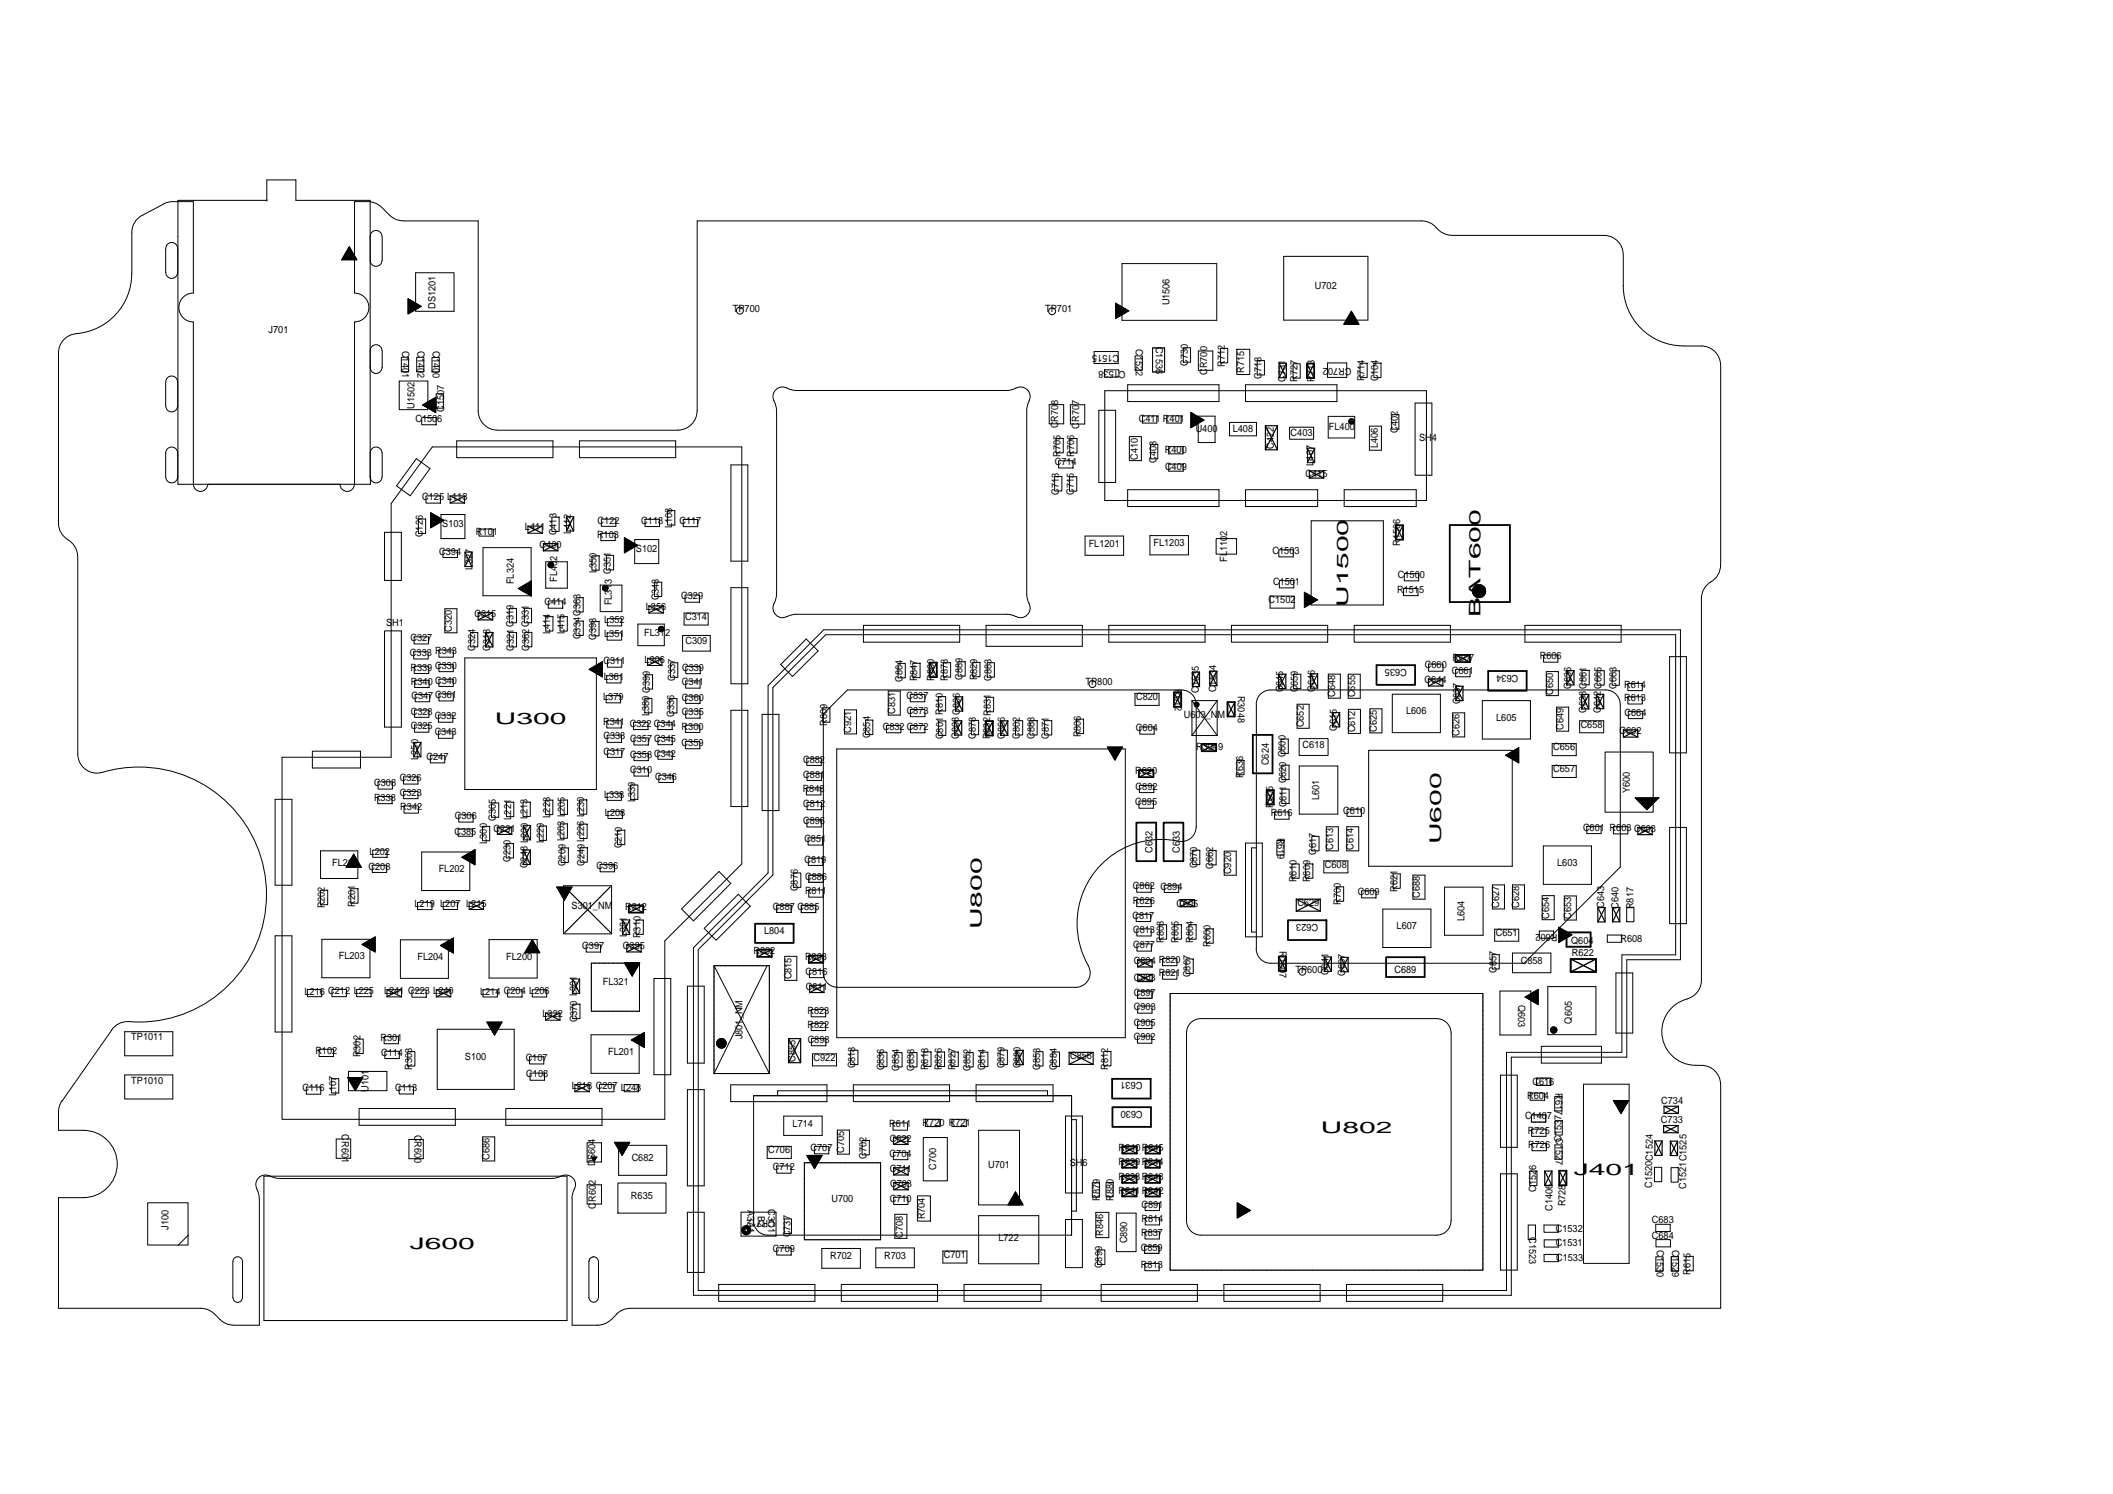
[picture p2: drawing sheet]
<svg xmlns="http://www.w3.org/2000/svg" width="420mm" height="297mm" viewBox="0 0 420 297" stroke-linecap="round" stroke-linejoin="round" font-family="sans-serif">
<defs><g id="words">
<g font-size="3.2">
<text x="268" y="120.7" transform="rotate(-90 268 120.7)">U1500</text>
<text x="294.4" y="122.8" transform="rotate(-90 294.4 122.8)">BAT600</text>
<text x="98.4" y="144">U300</text>
<text x="286.6" y="167.8" transform="rotate(-90 286.6 167.8)">U600</text>
<text x="195.2" y="184.7" transform="rotate(-90 195.2 184.7)">U800</text>
<text x="262.7" y="225.2">U802</text>
<text x="313" y="233.5">J401</text>
<text x="81.5" y="248.3">J600</text>
</g>
<g font-size="2">
<text x="261.5" y="57.5">U702</text>
<text x="86.6" y="61.4" transform="rotate(-90 86.6 61.4)">DS1201</text>
<text x="145.7" y="61.9">TP700</text>
<text x="207.8" y="62">TP701</text>
<text x="232.5" y="60.7" transform="rotate(-90 232.5 60.7)">U1506</text>
<text x="53.4" y="66.2">J701</text>
<text x="80" y="69.7" transform="rotate(90 80 69.7)">C1401</text>
<text x="83" y="69.8" transform="rotate(90 83 69.8)">C1402</text>
<text x="86.1" y="69.8" transform="rotate(90 86.1 69.8)">C1400</text>
<text x="222.6" y="70.5" transform="rotate(180 222.6 70.5)">C1515</text>
<text x="225.9" y="69.5" transform="rotate(90 225.9 69.5)">C1522</text>
<text x="229.8" y="69" transform="rotate(90 229.8 69)">C1536</text>
<text x="223.8" y="73.7" transform="rotate(180 223.8 73.7)">C1538</text>
<text x="236.2" y="72.7" transform="rotate(-90 236.2 72.7)">C730</text>
<text x="240.1" y="74.5" transform="rotate(-90 240.1 74.5)">CR700</text>
<text x="243.6" y="72.9" transform="rotate(-90 243.6 72.9)">R712</text>
<text x="247.4" y="74.1" transform="rotate(-90 247.4 74.1)">R715</text>
<text x="250.9" y="75.3" transform="rotate(-90 250.9 75.3)">C718</text>
<text x="255.6" y="75.9" transform="rotate(-90 255.6 75.9)">C731</text>
<text x="258" y="75.9" transform="rotate(-90 258 75.9)">R727</text>
<text x="261.4" y="75.9" transform="rotate(-90 261.4 75.9)">R713</text>
<text x="268.7" y="73.3" transform="rotate(180 268.7 73.3)">CR702</text>
<text x="271.3" y="75.8" transform="rotate(-90 271.3 75.8)">R714</text>
<text x="274.1" y="75.8" transform="rotate(-90 274.1 75.8)">C104</text>
<text x="82.4" y="81.3" transform="rotate(-90 82.4 81.3)">U1502</text>
<text x="82.6" y="83.9">C1506</text>
<text x="88.3" y="81.9" transform="rotate(-90 88.3 81.9)">C1507</text>
<text x="226.4" y="83.9">C411 R401</text>
<text x="214.6" y="85.2" transform="rotate(-90 214.6 85.2)">CR707</text>
<text x="237.8" y="85.8">U400</text>
<text x="245.1" y="85.8">L408</text>
<text x="253.3" y="89.2" transform="rotate(-90 253.3 89.2)">C422</text>
<text x="256.6" y="86.6">C403</text>
<text x="264.3" y="85.4">FL400</text>
<text x="274" y="89.2" transform="rotate(-90 274 89.2)">L406</text>
<text x="277.9" y="86.1" transform="rotate(-90 277.9 86.1)">C402</text>
<text x="282.2" y="87.7">SH4</text>
<text x="209.8" y="92.5">C714</text>
<text x="210.9" y="90.8" transform="rotate(-90 210.9 90.8)">R705 CR708</text>
<text x="213.6" y="90.8" transform="rotate(-90 213.6 90.8)">R706</text>
<text x="226.2" y="91.4" transform="rotate(-90 226.2 91.4)">C410</text>
<text x="230" y="92" transform="rotate(-90 230 92)">C408</text>
<text x="231.6" y="90">R400</text>
<text x="231.7" y="93.5">C409</text>
<text x="259.6" y="94.8">C415</text>
<text x="261.2" y="92.6" transform="rotate(-90 261.2 92.6)">L407</text>
<text x="84" y="99.5">C125 L113</text>
<text x="210.6" y="98.4" transform="rotate(-90 210.6 98.4)">C713</text>
<text x="213.5" y="98.4" transform="rotate(-90 213.5 98.4)">C715</text>
<text x="84.1" y="106.8" transform="rotate(-90 84.1 106.8)">C126</text>
<text x="87.9" y="104.9">S103</text>
<text x="94.6" y="106.4">R101</text>
<text x="104.4" y="105.5">L411</text>
<text x="110.6" y="106.4" transform="rotate(-90 110.6 106.4)">C413</text>
<text x="113.5" y="106.2" transform="rotate(-90 113.5 106.2)">L412</text>
<text x="118.7" y="106.9">R103</text>
<text x="118.8" y="104.1">C122</text>
<text x="127.5" y="104.1">C118</text>
<text x="133.6" y="105" transform="rotate(-90 133.6 105)">L108</text>
<text x="135.1" y="104.2">C117</text>
<text x="87.3" y="110.3">C394</text>
<text x="93.9" y="113.2" transform="rotate(-90 93.9 113.2)">L327</text>
<text x="107.3" y="109">C400</text>
<text x="118.6" y="114" transform="rotate(-90 118.6 114)">L350</text>
<text x="126.5" y="109.8">S102</text>
<text x="216.5" y="108.7">FL1201</text>
<text x="229.4" y="108.6">FL1203</text>
<text x="244" y="111.8" transform="rotate(-90 244 111.8)">FL1102</text>
<text x="253" y="110.2">C1503</text>
<text x="278.4" y="108.6" transform="rotate(-90 278.4 108.6)">R1506</text>
<text x="102.2" y="116.1" transform="rotate(-90 102.2 116.1)">FL324</text>
<text x="110.8" y="115.7" transform="rotate(-90 110.8 115.7)">FL402</text>
<text x="131" y="119.4" transform="rotate(-90 131 119.4)">C348</text>
<text x="135.5" y="119.2">C329</text>
<text x="252.3" y="119.9">C1502</text>
<text x="253.1" y="116.3">C1501</text>
<text x="277.8" y="117.9">R1515</text>
<text x="278" y="114.9">C1500</text>
<text x="76.8" y="124.4">SH1</text>
<text x="89.8" y="125.6" transform="rotate(-90 89.8 125.6)">C320</text>
<text x="94.3" y="122.7">C315</text>
<text x="108.3" y="120.4">C414</text>
<text x="120.2" y="123.9">L352</text>
<text x="121.7" y="120.4" transform="rotate(-90 121.7 120.4)">FL313 C351</text>
<text x="128.4" y="121.3">L356</text>
<text x="136.2" y="123.2">C314</text>
<text x="81.5" y="130.5">C333 R343</text>
<text x="81.6" y="127.5">C327</text>
<text x="94.5" y="129.3" transform="rotate(-90 94.5 129.3)">C324</text>
<text x="97.4" y="129.4" transform="rotate(-90 97.4 129.4)">C318</text>
<text x="102.2" y="129.4" transform="rotate(-90 102.2 129.4)">C321 C319</text>
<text x="105.2" y="129.3" transform="rotate(-90 105.2 129.3)">C362 C331</text>
<text x="109.4" y="126.1" transform="rotate(-90 109.4 126.1)">L414</text>
<text x="112.3" y="126.1" transform="rotate(-90 112.3 126.1)">L415</text>
<text x="115.4" y="127.1" transform="rotate(-90 115.4 127.1)">C334C363</text>
<text x="118.6" y="127.2" transform="rotate(-90 118.6 127.2)">C398</text>
<text x="120.1" y="126.7">L351</text>
<text x="128.1" y="126.4">FL312</text>
<text x="128.2" y="131.8">L306</text>
<text x="136.3" y="128.1">C309</text>
<text x="288.8" y="131.5">R607</text>
<text x="306.2" y="131.1">R606</text>
<text x="81.6" y="133.3">R339 C330</text>
<text x="81.7" y="136.1">R340 C340</text>
<text x="120" y="132.1">C311</text>
<text x="120" y="135.2">L361</text>
<text x="134.2" y="135.4" transform="rotate(-90 134.2 135.4)">C337</text>
<text x="135.6" y="136.3">C341</text>
<text x="135.6" y="133.4">C339</text>
<text x="179.5" y="135.5" transform="rotate(-90 179.5 135.5)">C864</text>
<text x="182.4" y="135.5" transform="rotate(-90 182.4 135.5)">R847</text>
<text x="185.7" y="135.4" transform="rotate(-90 185.7 135.4)">R800</text>
<text x="188.5" y="135.4" transform="rotate(-90 188.5 135.4)">R878</text>
<text x="191.4" y="135.2" transform="rotate(-90 191.4 135.2)">C889</text>
<text x="194.3" y="135.3" transform="rotate(-90 194.3 135.3)">R829</text>
<text x="197.2" y="135.4" transform="rotate(-90 197.2 135.4)">C883</text>
<text x="215.9" y="136.2">TP800</text>
<text x="233.6" y="137.1" transform="rotate(90 233.6 137.1)">R612</text>
<text x="238.4" y="137.8" transform="rotate(-90 238.4 137.8)">C1535</text>
<text x="241.8" y="137.6" transform="rotate(-90 241.8 137.6)">C1534</text>
<text x="255.1" y="137.7" transform="rotate(-90 255.1 137.7)">C645</text>
<text x="258.1" y="137.7" transform="rotate(-90 258.1 137.7)">C659</text>
<text x="261.4" y="137.6" transform="rotate(-90 261.4 137.6)">C646</text>
<text x="279.7" y="133" transform="rotate(180 279.7 133)">C635</text>
<text x="283.3" y="135.8">C644</text>
<text x="283.3" y="132.9">C660</text>
<text x="288.7" y="134">C661</text>
<text x="301.9" y="134.1" transform="rotate(180 301.9 134.1)">C634</text>
<text x="312.4" y="136.9" transform="rotate(-90 312.4 136.9)">C636</text>
<text x="315.5" y="136.9" transform="rotate(-90 315.5 136.9)">C861</text>
<text x="318.4" y="137" transform="rotate(-90 318.4 137)">C665</text>
<text x="321.4" y="137" transform="rotate(-90 321.4 137)">C663</text>
<text x="322.9" y="136.8">R614</text>
<text x="81.7" y="142.1">C328</text>
<text x="81.8" y="139">C347 C361</text>
<text x="86.4" y="143">C332</text>
<text x="119.9" y="139.2">L379</text>
<text x="129.1" y="142.3" transform="rotate(-90 129.1 142.3)">L380 C399</text>
<text x="134.1" y="142.5" transform="rotate(-90 134.1 142.5)">C336</text>
<text x="135.6" y="139.3">C360</text>
<text x="135.6" y="142.2">C335</text>
<text x="178" y="142" transform="rotate(-90 178 142)">C831</text>
<text x="180.3" y="139">C837</text>
<text x="180.3" y="141.9">C873</text>
<text x="225.9" y="139.2">C820</text>
<text x="235.4" y="142.8">U603_NM</text>
<text x="246.1" y="138.3" transform="rotate(90 246.1 138.3)">R3048</text>
<text x="265.5" y="138.6" transform="rotate(-90 265.5 138.6)">C648</text>
<text x="269.4" y="138.6" transform="rotate(-90 269.4 138.6)">C655</text>
<text x="279.6" y="142">L606</text>
<text x="290.4" y="140.1" transform="rotate(-90 290.4 140.1)">C637</text>
<text x="297.5" y="143.3">L605</text>
<text x="308.8" y="138.1" transform="rotate(-90 308.8 138.1)">C650</text>
<text x="315.4" y="141.7" transform="rotate(-90 315.4 141.7)">C638</text>
<text x="318.3" y="141.7" transform="rotate(-90 318.3 141.7)">C642</text>
<text x="322.9" y="139.4">R613</text>
<text x="323" y="142.3">C664</text>
<text x="81.7" y="145">C325</text>
<text x="86.4" y="146.2">C343</text>
<text x="119.9" y="144.2">R341 C322 C344</text>
<text x="120" y="147">C338</text>
<text x="125.3" y="147.6">C357 C345</text>
<text x="135.5" y="148.3">C359</text>
<text x="135.5" y="145.1">R300</text>
<text x="164.5" y="144.4" transform="rotate(-90 164.5 144.4)">R809</text>
<text x="169.3" y="145.7" transform="rotate(-90 169.3 145.7)">C921</text>
<text x="173" y="146.8" transform="rotate(-90 173 146.8)">C854</text>
<text x="175.5" y="145.1">C832 C872</text>
<text x="187.5" y="147" transform="rotate(-90 187.5 147)">C801 R810</text>
<text x="190.7" y="146.9" transform="rotate(-90 190.7 146.9)">C808 C806</text>
<text x="194" y="146.8" transform="rotate(-90 194 146.8)">C878</text>
<text x="196.9" y="147" transform="rotate(-90 196.9 147)">R832 R831</text>
<text x="199.8" y="146.9" transform="rotate(-90 199.8 146.9)">C866</text>
<text x="202.8" y="146.9" transform="rotate(-90 202.8 146.9)">C802</text>
<text x="205.7" y="146.9" transform="rotate(-90 205.7 146.9)">C888</text>
<text x="208.6" y="146.9" transform="rotate(-90 208.6 146.9)">C871</text>
<text x="214.9" y="146.6" transform="rotate(-90 214.9 146.6)">R806</text>
<text x="225.9" y="145.4">C604</text>
<text x="237.8" y="149.2">R3049</text>
<text x="259" y="148.7">C618</text>
<text x="259.3" y="144.6" transform="rotate(-90 259.3 144.6)">C652</text>
<text x="265.8" y="145.3" transform="rotate(-90 265.8 145.3)">C615</text>
<text x="269.5" y="145.6" transform="rotate(-90 269.5 145.6)">C612</text>
<text x="273.8" y="145.5" transform="rotate(-90 273.8 145.5)">C625</text>
<text x="290.2" y="146.3" transform="rotate(-90 290.2 146.3)">C626</text>
<text x="308.9" y="149.2">C656</text>
<text x="310.9" y="145.2" transform="rotate(-90 310.9 145.2)">C649</text>
<text x="314.3" y="144.7">C658</text>
<text x="322" y="146">C602</text>
<text x="79.5" y="155.3">C326</text>
<text x="83.2" y="151.1" transform="rotate(-90 83.2 151.1)">L250</text>
<text x="84.8" y="151.1">C247</text>
<text x="120" y="150">C317</text>
<text x="125.3" y="150.7">C358 C342</text>
<text x="125.3" y="153.8">C310</text>
<text x="130.3" y="155">C346</text>
<text x="159.7" y="151.6">C882</text>
<text x="159.7" y="154.6">C881</text>
<text x="225.7" y="154">R620</text>
<text x="247.2" y="154.6" transform="rotate(-90 247.2 154.6)">R636</text>
<text x="252.3" y="152.1" transform="rotate(-90 252.3 152.1)">C624</text>
<text x="308.9" y="153.6">C657</text>
<text x="74.4" y="159.2">R338</text>
<text x="74.4" y="156.3">C308</text>
<text x="79.5" y="158.2">C323</text>
<text x="79.6" y="161.1">R342</text>
<text x="120.1" y="158.6">L338</text>
<text x="126.3" y="159.5" transform="rotate(-90 126.3 159.5)">L339</text>
<text x="159.6" y="157.5">R848</text>
<text x="159.7" y="160.4">C812</text>
<text x="225.7" y="160.1">C895</text>
<text x="225.8" y="157">C892</text>
<text x="253.1" y="160.5" transform="rotate(-90 253.1 160.5)">R605</text>
<text x="255.8" y="160.5" transform="rotate(-90 255.8 160.5)">C611 C620 C600</text>
<text x="262.3" y="159.1" transform="rotate(-90 262.3 159.1)">L601</text>
<text x="267.1" y="161.8">C610</text>
<text x="324.1" y="157.6" transform="rotate(-90 324.1 157.6)">Y600</text>
<text x="90.4" y="165.9">C385</text>
<text x="90.5" y="162.9">C306</text>
<text x="96.8" y="167.8" transform="rotate(-90 96.8 167.8)">L300</text>
<text x="98.2" y="165.4">C231</text>
<text x="98.6" y="163.2" transform="rotate(-90 98.6 163.2)">C305</text>
<text x="101.6" y="163" transform="rotate(-90 101.6 163)">L221</text>
<text x="108.1" y="167.7" transform="rotate(-90 108.1 167.7)">L229</text>
<text x="109.4" y="162.6" transform="rotate(-90 109.4 162.6)">L228</text>
<text x="120.3" y="162.2">L208</text>
<text x="159.7" y="163.9">C896</text>
<text x="159.9" y="167.5">C851</text>
<text x="252.7" y="162.3">R616</text>
<text x="254.1" y="166.5" transform="rotate(90 254.1 166.5)">R619</text>
<text x="314.8" y="165.2">C601 R603 C603</text>
<text x="66.1" y="172.1">FL205</text>
<text x="73.3" y="172.9">C208</text>
<text x="73.5" y="169.9">L202</text>
<text x="87.2" y="173.4">FL202</text>
<text x="101.5" y="171.3" transform="rotate(-90 101.5 171.3)">C230</text>
<text x="104.9" y="172.6" transform="rotate(-90 104.9 172.6)">C248 L200 L213</text>
<text x="112.5" y="172.2" transform="rotate(-90 112.5 172.2)">C209 L203 L205</text>
<text x="116.2" y="172.2" transform="rotate(-90 116.2 172.2)">C249 L226 L230</text>
<text x="118.6" y="172.8">C396</text>
<text x="123.7" y="168.7" transform="rotate(-90 123.7 168.7)">C210</text>
<text x="160" y="171.5">C819</text>
<text x="229.2" y="169.6" transform="rotate(-90 229.2 169.6)">C632</text>
<text x="234.6" y="169.6" transform="rotate(-90 234.6 169.6)">C633</text>
<text x="238" y="172.7" transform="rotate(-90 238 172.7)">C870</text>
<text x="241.2" y="172.7" transform="rotate(-90 241.2 172.7)">C662</text>
<text x="244.8" y="173.8" transform="rotate(-90 244.8 173.8)">C920</text>
<text x="261.7" y="169.9" transform="rotate(-90 261.7 169.9)">C617</text>
<text x="263.5" y="172.5">C608</text>
<text x="265.1" y="169" transform="rotate(-90 265.1 169)">C613</text>
<text x="269.1" y="169" transform="rotate(-90 269.1 169)">C614</text>
<text x="309.6" y="172.2">L603</text>
<text x="158.7" y="177.2" transform="rotate(-90 158.7 177.2)">C876</text>
<text x="160.1" y="177.8">R811</text>
<text x="160.1" y="174.9">C886</text>
<text x="225.3" y="176.8">C862 C894</text>
<text x="225.3" y="179.7">R626</text>
<text x="257.8" y="175.4" transform="rotate(-90 257.8 175.4)">R610</text>
<text x="260.5" y="175.4" transform="rotate(-90 260.5 175.4)">R609</text>
<text x="266.6" y="179.9" transform="rotate(-90 266.6 179.9)">R700</text>
<text x="270" y="178">C609</text>
<text x="277.9" y="177.4" transform="rotate(-90 277.9 177.4)">R621</text>
<text x="282.3" y="178.6" transform="rotate(-90 282.3 178.6)">C688</text>
<text x="64.6" y="180.6" transform="rotate(-90 64.6 180.6)">R202</text>
<text x="70.6" y="180.3" transform="rotate(-90 70.6 180.3)">R201</text>
<text x="82.4" y="180.3">L219 L207 L215</text>
<text x="113.7" y="180.7">S301_NM</text>
<text x="124.3" y="180.9">R312</text>
<text x="151.9" y="185.7">L804</text>
<text x="153.7" y="180.8">C887 C885</text>
<text x="225.2" y="182.7">C817</text>
<text x="225.3" y="185.5">C813</text>
<text x="233.9" y="180.4">C605</text>
<text x="258" y="180.1">C629</text>
<text x="262.1" y="183.7" transform="rotate(180 262.1 183.7)">C623</text>
<text x="277.7" y="184.7">L607</text>
<text x="291.2" y="183.2" transform="rotate(-90 291.2 183.2)">L604</text>
<text x="298.1" y="180.5" transform="rotate(-90 298.1 180.5)">C627</text>
<text x="302.1" y="180.5" transform="rotate(-90 302.1 180.5)">C628</text>
<text x="308" y="182.6" transform="rotate(-90 308 182.6)">C654</text>
<text x="309.7" y="185.7" transform="rotate(180 309.7 185.7)">R602</text>
<text x="312.4" y="182.7" transform="rotate(-90 312.4 182.7)">C653</text>
<text x="319" y="180.6" transform="rotate(-90 319 180.6)">C643</text>
<text x="321.8" y="180.7" transform="rotate(-90 321.8 180.7)">C640</text>
<text x="324.8" y="180.8" transform="rotate(-90 324.8 180.8)">R817</text>
<text x="67.4" y="190.7">FL203</text>
<text x="83" y="190.9">FL204</text>
<text x="100.7" y="190.8">FL200</text>
<text x="115.8" y="188.7">C397</text>
<text x="123.9" y="188.7">C395</text>
<text x="124.7" y="186.4" transform="rotate(-90 124.7 186.4)">L381</text>
<text x="127.4" y="186.5" transform="rotate(-90 127.4 186.5)">R310</text>
<text x="149.8" y="189.7">R802</text>
<text x="160.1" y="190.9">R803</text>
<text x="225.3" y="188.6">C877</text>
<text x="225.5" y="191.7">C804 R820</text>
<text x="231.4" y="187.5" transform="rotate(-90 231.4 187.5)">R808</text>
<text x="234.4" y="187.5" transform="rotate(-90 234.4 187.5)">R805</text>
<text x="237.3" y="187.5" transform="rotate(-90 237.3 187.5)">R804</text>
<text x="240.7" y="188.3" transform="rotate(-90 240.7 188.3)">R600</text>
<text x="254.4" y="189.1" transform="rotate(90 254.4 189.1)">R1507</text>
<text x="297.4" y="186.1">C651</text>
<text x="302.4" y="191.6">C858</text>
<text x="312.4" y="187.7">Q604</text>
<text x="312.6" y="190">R622</text>
<text x="322.2" y="187.3">R608</text>
<text x="60.5" y="197.8">L216 C212 L225</text>
<text x="76.4" y="197.6">L241 C223 L240</text>
<text x="95.5" y="197.9">L214 C204 L206</text>
<text x="119.9" y="195.9">FL321</text>
<text x="157.4" y="194.7" transform="rotate(-90 157.4 194.7)">C815</text>
<text x="160.2" y="193.8">C816</text>
<text x="160.2" y="196.8">C811</text>
<text x="225.5" y="195">C803</text>
<text x="225.5" y="197.9">C897</text>
<text x="230.4" y="194.1">R821</text>
<text x="236.7" y="194.3" transform="rotate(-90 236.7 194.3)">C867</text>
<text x="257.6" y="193.4">TP600</text>
<text x="264.2" y="193.9" transform="rotate(-90 264.2 193.9)">C641</text>
<text x="267.5" y="194" transform="rotate(-90 267.5 194)">C607</text>
<text x="277.3" y="193.5">C689</text>
<text x="297.6" y="193.4" transform="rotate(-90 297.6 193.4)">C857</text>
<text x="107.9" y="202.3">L322</text>
<text x="114.8" y="203.3" transform="rotate(-90 114.8 203.3)">C370 L301</text>
<text x="160.6" y="201.6">R823</text>
<text x="225.5" y="203.9">C905</text>
<text x="225.5" y="200.9">C903</text>
<text x="301.9" y="199.8" transform="rotate(90 301.9 199.8)">Q603</text>
<text x="312.5" y="203.5" transform="rotate(-90 312.5 203.5)">Q605</text>
<text x="26.1" y="206.8">TP1011</text>
<text x="62.7" y="209.5">R102</text>
<text x="75.6" y="207">R301</text>
<text x="75.8" y="209.9">C114</text>
<text x="120.9" y="209.7">FL201</text>
<text x="147.6" y="206.7" transform="rotate(-90 147.6 206.7)">J801_NM</text>
<text x="160.6" y="204.3">R822</text>
<text x="160.6" y="207.4">C898</text>
<text x="225.4" y="206.9">C902</text>
<text x="26.1" y="215.5">TP1010</text>
<text x="71.7" y="210.2" transform="rotate(-90 71.7 210.2)">R302</text>
<text x="81.9" y="212.7" transform="rotate(-90 81.9 212.7)">R303</text>
<text x="92.4" y="210.8">S100</text>
<text x="104.5" y="211">C107</text>
<text x="104.7" y="214.2">C108</text>
<text x="158.2" y="211.1" transform="rotate(-90 158.2 211.1)">C855</text>
<text x="161.8" y="210.9">C922</text>
<text x="170" y="212.4" transform="rotate(-90 170 212.4)">C818</text>
<text x="175.8" y="212.8" transform="rotate(-90 175.8 212.8)">C836</text>
<text x="178.8" y="212.9" transform="rotate(-90 178.8 212.9)">C834</text>
<text x="181.8" y="212.9" transform="rotate(-90 181.8 212.9)">C838</text>
<text x="184.6" y="212.8" transform="rotate(-90 184.6 212.8)">R618</text>
<text x="187.3" y="212.8" transform="rotate(-90 187.3 212.8)">R826</text>
<text x="190" y="212.8" transform="rotate(-90 190 212.8)">R827</text>
<text x="193" y="212.9" transform="rotate(-90 193 212.9)">C852</text>
<text x="195.9" y="212.8" transform="rotate(-90 195.9 212.8)">C814</text>
<text x="199.7" y="212.4" transform="rotate(-90 199.7 212.4)">C879</text>
<text x="202.9" y="212.4" transform="rotate(-90 202.9 212.4)">C880</text>
<text x="206.8" y="212.7" transform="rotate(-90 206.8 212.7)">C853</text>
<text x="210.1" y="212.8" transform="rotate(-90 210.1 212.8)">C884</text>
<text x="212.8" y="210.6">C856</text>
<text x="220.4" y="212.7" transform="rotate(-90 220.4 212.7)">R812</text>
<text x="227.1" y="215.2" transform="rotate(180 227.1 215.2)">C631</text>
<text x="304.7" y="215.6">C616</text>
<text x="60.2" y="217">C116</text>
<text x="66.8" y="217.9" transform="rotate(-90 66.8 217.9)">L107</text>
<text x="73.3" y="217.1" transform="rotate(-90 73.3 217.1)">U101</text>
<text x="78.6" y="217">C113</text>
<text x="113.7" y="216.5">L218 C207 L248</text>
<text x="227.2" y="220.9" transform="rotate(180 227.2 220.9)">C630</text>
<text x="303.7" y="218.6">R604</text>
<text x="309.3" y="217.4" transform="rotate(90 309.3 217.4)">R617</text>
<text x="330.3" y="219.5">C734</text>
<text x="68" y="225.6" transform="rotate(90 68 225.6)">CR601</text>
<text x="82.4" y="225.6" transform="rotate(90 82.4 225.6)">CR600</text>
<text x="157.6" y="224">L714</text>
<text x="176.8" y="224.1">R611</text>
<text x="176.9" y="227">C622</text>
<text x="183.5" y="223.8">R720 R721</text>
<text x="303.2" y="222.5">C1407</text>
<text x="303.8" y="225.4">R725</text>
<text x="309.4" y="226.3" transform="rotate(90 309.4 226.3)">C1527</text>
<text x="310.5" y="227" transform="rotate(-90 310.5 227)">C1537</text>
<text x="330.3" y="223.3">C733</text>
<text x="97.3" y="230.6" transform="rotate(-90 97.3 230.6)">C686</text>
<text x="118.3" y="231.9" transform="rotate(-90 118.3 231.9)">DS604</text>
<text x="125.6" y="230.9">C682</text>
<text x="152.8" y="229.3">C706</text>
<text x="153.7" y="232.7">C712</text>
<text x="161.2" y="228.8">C707</text>
<text x="167.9" y="229.3" transform="rotate(-90 167.9 229.3)">C705</text>
<text x="172.3" y="230.4" transform="rotate(-90 172.3 230.4)">C702</text>
<text x="176.9" y="230">C704</text>
<text x="177" y="233.1">C711</text>
<text x="186.1" y="232.6" transform="rotate(-90 186.1 232.6)">C700</text>
<text x="196.5" y="232.3">U701</text>
<text x="212.7" y="231.9">SH6</text>
<text x="222.4" y="231.6">R839R844</text>
<text x="222.4" y="228.8">R840R845</text>
<text x="303.9" y="228.2">R726</text>
<text x="125.5" y="238.4">R635</text>
<text x="165.3" y="239">U700</text>
<text x="176.9" y="238.9">C710</text>
<text x="177" y="236">C703</text>
<text x="218.7" y="238.8" transform="rotate(-90 218.7 238.8)">R879</text>
<text x="221.4" y="238.7" transform="rotate(-90 221.4 238.7)">R880</text>
<text x="222.4" y="237.3">R841R842</text>
<text x="222.4" y="234.6">R838R843</text>
<text x="305.4" y="237" transform="rotate(-90 305.4 237)">C1526</text>
<text x="311.3" y="239.9" transform="rotate(-90 311.3 239.9)">R728</text>
<text x="328.5" y="236.2" transform="rotate(-90 328.5 236.2)">C1520C1524</text>
<text x="335.3" y="236.3" transform="rotate(-90 335.3 236.3)">C1521C1525</text>
<text x="33.5" y="244.5" transform="rotate(-90 33.5 244.5)">J100</text>
<text x="118.5" y="240.3" transform="rotate(-90 118.5 240.3)">CR602</text>
<text x="148.6" y="240.6" transform="rotate(90 148.6 240.6)">A3A1</text>
<text x="150.7" y="241.8" transform="rotate(90 150.7 241.8)">B2</text>
<text x="152.8" y="240.5" transform="rotate(90 152.8 240.5)">C3C1</text>
<text x="154.1" y="242.5" transform="rotate(180 154.1 242.5)">CR712</text>
<text x="157.2" y="246" transform="rotate(-90 157.2 246)">C737</text>
<text x="183.9" y="242.4" transform="rotate(-90 183.9 242.4)">R704</text>
<text x="219.3" y="245.7" transform="rotate(-90 219.3 245.7)">R846</text>
<text x="226.9" y="245.8">R837</text>
<text x="227" y="240.1">C891</text>
<text x="227" y="243">R814</text>
<text x="304" y="246" transform="rotate(90 304 246)">C1523</text>
<text x="308.7" y="240.7" transform="rotate(-90 308.7 240.7)">C1406</text>
<text x="309.4" y="244.9">C1532</text>
<text x="328.5" y="243.1">C683</text>
<text x="153.7" y="249">C709</text>
<text x="165.1" y="250.4">R702</text>
<text x="175.8" y="250.3">R703</text>
<text x="179.5" y="246.1" transform="rotate(-90 179.5 246.1)">C708</text>
<text x="187.7" y="250.1">C701</text>
<text x="198.5" y="246.7">L722</text>
<text x="224.1" y="247.2" transform="rotate(-90 224.1 247.2)">C890</text>
<text x="226.8" y="248.6">C859</text>
<text x="309.3" y="247.8">C1531</text>
<text x="309.4" y="250.7">C1533</text>
<text x="328.5" y="246.4">C684</text>
<text x="329.4" y="248.6" transform="rotate(90 329.4 248.6)">C1530</text>
<text x="332.5" y="248.6" transform="rotate(90 332.5 248.6)">C1529</text>
<text x="219.1" y="252.1" transform="rotate(-90 219.1 252.1)">C899</text>
<text x="226.9" y="252.1">R813</text>
<text x="336.1" y="253.4" transform="rotate(-90 336.1 253.4)">R615</text>
</g>
</g></defs>
<g fill="none" stroke="#000" stroke-width=".2">
<path d="M35.4 39.8h17.7v-4h5.7v4h14.8v56.5h-38.2zM53.1 39.8h.1M32.5 40.5l1.5-.4h4.4v18.2a2.87 2.87 0 0 0-2.8 2.9 2.87 2.87 0 0 0 2.8 2.8v32.3a1.43 1.43 0 0 0 1.5 1.4 1.43 1.43 0 0 0 1.4-1.4M32.6 40.6l-4.4 2.2a3.8 3.8 0 0 0-2 3.4v8.2a12 12 0 0 1-11.1 11.9M32.9 49.4l.1 4.8a1.17 1.17 0 0 0 1.1 1.2 1.17 1.17 0 0 0 1.2-1.2M33 49.4a1.17 1.17 0 0 1 1.1-1.2 1.17 1.17 0 0 1 1.2 1.2M35.3 49.4v4.8M68 51.5h2.9M68.1 51.5h2.7M68.1 51.4h2.7M68.2 51.3h2.5M68.2 51.2h2.5"/>
<path d="M68.3 51.1h2.3M68.3 51h2.3M68.4 50.9h2.1M68.4 50.8h2.1M68.5 50.8h2M68.5 50.7h1.9M68.6 50.6h1.7M68.6 50.5h1.7M68.7 50.4h1.5M68.7 50.3h1.5M68.8 50.3h1.4M68.8 50.2h1.3"/>
<path d="M68.9 50.1h1.2M68.9 50h1.1M68.9 49.9h1M69 49.8h.9M69.1 49.7h.7M69.1 49.6h.7M69.2 49.6h.6M69.2 49.5h.5M69.3 49.4h.3M69.3 49.3h.3M69.4 49.2h.1M69.4 49.1h.1"/>
<path d="M69.5 49l1.5 2.7h-3.1zM73.6 51.8a1.17 1.17 0 0 0 1.2 1.2 1.17 1.17 0 0 0 1.2-1.2M73.6 47a1.17 1.17 0 0 1 1.2-1.2 1.17 1.17 0 0 1 1.2 1.2M75.9 41.2l-.8-.6-.9-.4-3.7-.1v18.2a2.87 2.87 0 0 1 2.9 2.8 2.87 2.87 0 0 1-2.9 2.9v32.3a1.43 1.43 0 0 1-1.5 1.4 1.43 1.43 0 0 1-1.4-1.4M75.9 41.2l1.6 1.6M76 47v4.8M77.5 42.8l1.2 .8 1.5 .3M80.2 43.9h14.9v37.8M81.1 59.4l2.7 1.5-2.7 1.5zM81.1 60h1M81.1 59.9h.9M81.1 59.8h.7"/>
<path d="M81.1 59.7h.6M81.1 59.6h.4M81.1 59.5h.3M81.1 59.5h.1M82.6 54.2h7.7v7.7h-7.7zM223.1 52.4h18.8v11.3h-18.8zM255.3 51h16.7v12.6h-16.7zM288.7 46.8a4.2 4.2 0 0 1-3.4-1.9 3.8 3.8 0 0 0-2.6-1h-144.1v37.8M288.7 46.8h30.2a3.8 3.8 0 0 1 3.9 3.8v6.2a11.9 11.9 0 0 0 11.9 12M15.1 66.4a3.8 3.8 0 0 0-3.5 3.8v33.8M32.9 75.9l.1 4.8a1.17 1.17 0 0 0 1.1 1.2 1.17 1.17 0 0 0 1.2-1.2M33 75.9a1.17 1.17 0 0 1 1.1-1.1 1.17 1.17 0 0 1 1.2 1.1"/>
<path d="M35.3 75.9v4.8M73.6 73.1a1.17 1.17 0 0 0 1.2 1.2 1.17 1.17 0 0 0 1.2-1.2M73.6 69.7a1.17 1.17 0 0 1 1.2-1.2 1.17 1.17 0 0 1 1.2 1.2M76 69.7v3.4M79.4 75.8h5.7v5.6h-5.7zM79.8 71h1.4v2.9h-1.4zM81.1 62.4h.1M81.1 62.3h.3M81.1 62.2h.4M81.1 62.1h.5M81.1 62h.7M81.1 62h.8"/>
<path d="M81.1 61.9h1M81.1 61.8h1.1M81.1 61.7h1.3M81.1 61.6h1.4M81.1 61.5h1.6M81.1 61.4h1.8M81.1 61.4h1.9M81.1 61.3h2.1M81.1 61.2h2.2M81.1 61.1h2.3M81.1 61h2.5M81.1 60.9h2.6"/>
<path d="M81.1 60.8h2.5M81.1 60.7h2.4M81.1 60.7h2.2M81.1 60.6h2.1M81.1 60.5h1.9M81.1 60.4h1.8M81.1 60.3h1.6M81.1 60.2h1.5M81.1 60.2h1.3M81.1 60.1h1.2M82.9 71h1.4v2.9h-1.4zM85 79.9h1.6"/>
<path d="M85.1 79.9h1.5M85.3 79.8h1.3M85.4 79.7h1.2M85.6 79.6h1M85.7 79.5h.9M85.9 79.4h.7M85.9 71.1h1.4v2.9h-1.4zM86 79.4h.6M86.2 79.3h.4M86.3 79.2h.3M86.5 79.1h.1M86.7 78.3h1.5v2.9h-1.5z"/>
<path d="M153.9 79.8l.4 1 .1 .8M153.9 79.8a1.95 1.95 0 0 1 .5-2.5 1.95 1.95 0 0 1 2.5 0l1.5 .3h41.8l1.1-.1a2.19 2.19 0 0 1 3.5 .8v.8l-.2 .7M204.6 79.8l-.3 .7-.1 1.1M217.6 69.9h4.7v2.4h-4.7zM219.6 73.5h2.9v1.5h-2.9zM219.7 77.7h63.9v21.8h-63.9zM221.8 60.3l2.7 1.5-2.7 1.5zM221.8 63.2h.2M221.8 63.2h.3M221.8 63.1h.5M221.8 63h.6M221.8 62.9h.8"/>
<path d="M221.8 62.8h.9M221.8 62.7h1.1M221.8 62.7h1.2M221.8 62.6h1.3M221.8 62.5h1.5M221.8 62.4h1.6M221.8 62.3h1.8M221.8 62.2h1.9M221.8 62.1h2.1M221.8 62h2.3M221.8 62h2.4M221.8 61.9h2.6"/>
<path d="M221.8 61.8h2.6M221.8 61.7h2.5M221.8 61.6h2.3M221.8 61.5h2.2M221.8 61.4h2M221.8 61.4h1.9M221.8 61.3h1.7M221.8 61.2h1.6M221.8 61.1h1.4M221.8 61h1.3M221.8 60.9h1.1M221.8 60.8h1"/>
<path d="M221.8 60.7h.8M221.8 60.7h.7M221.8 60.6h.5M221.8 60.5h.4M221.8 60.4h.2M221.8 60.3h.1M224.2 76.5h18.2v3.3h-18.2zM225.7 70.8h1.4v2.8h-1.4zM229.2 69.2h2.4v4.8h-2.4zM235.3 69.2h1.4v2.8h-1.4zM238.3 69.8h2.9v3.8h-2.9zM242.7 69.3h1.4v2.8h-1.4z"/>
<path d="M245.9 69.4h2.6v5.1h-2.6zM247.7 76.5h18.1v3.3h-18.1zM250 71.7h1.4v2.8h-1.4zM257.1 72.3h1.4v2.9h-1.4zM264 72.2h3.8v2.8h-3.8zM267.2 64.5h3M267.3 64.4h2.9M267.3 64.3h2.8M267.4 64.2h2.7M267.4 64.1h2.6M267.5 64h2.4M267.5 63.9h2.4"/>
<path d="M267.6 63.9h2.3M267.6 63.8h2.2M267.7 63.7h2.1M267.7 63.6h2M267.8 63.5h1.9M267.8 63.4h1.8M267.9 63.3h1.6M267.9 63.2h1.6M268 63.2h1.5M268 63.1h1.4M268.1 63h1.3M268.1 62.9h1.2"/>
<path d="M268.2 62.8h1M268.2 62.7h1M268.3 62.7h.9M268.3 62.6h.8M268.4 62.5h.7M268.4 62.4h.6M268.5 62.3h.5M268.5 62.2h.4M268.6 62.1h.3M268.6 62h.2M268.7 62h.1M268.7 61.9l1.5 2.6h-3z"/>
<path d="M270.4 72.2h1.5v2.9h-1.5zM273.2 72.2h1.4v2.9h-1.4zM334.7 68.8h3.6M338.3 68.8a3.8 3.8 0 0 1 3.8 3.8M342.1 72.6v39.8M32.9 90.1l.1 4.7a1.17 1.17 0 0 0 1.1 1.2 1.17 1.17 0 0 0 1.2-1.2M33 90a1.17 1.17 0 0 1 1.1-1.1 1.17 1.17 0 0 1 1.2 1.1M35.3 90.1v4.7M73.6 94.8a1.17 1.17 0 0 0 1.2 1.2 1.17 1.17 0 0 0 1.2-1.2M73.6 90a1.17 1.17 0 0 1 1.2-1.1 1.17 1.17 0 0 1 1.2 1.1M76 90.1v4.7M82.8 91.2l2.7 2-3.9 5.4-2.7-2z"/>
<path d="M83.9 83h2.8v1.5h-2.8zM84 80.5l2.6-1.5v3zM84.1 80.6h2.5M84.1 80.5h2.5M84.2 80.6h2.4M84.3 80.4h2.3M84.4 80.7h2.2M84.4 80.3h2.2M84.5 80.8h2.1M84.5 80.2h2.1M84.7 80.9h1.9M84.7 98.6h2.9v1.4h-2.9z"/>
<path d="M84.7 80.1h1.9M84.8 81h1.8M84.8 80h1.8M85 81.1h1.6M85.1 81.2h1.5M85.3 81.2h1.3M85.4 81.3h1.2M85.6 81.4h1M85.7 81.5h.9M85.9 81.6h.7M86 88.9h61.5v82.9l-15.3 15.3v35.4h-76.1v-71.9h21.7v-50.5zM86 81.7h.6"/>
<path d="M86.2 81.8h.4M86.3 81.9h.3M86.5 81.9h.1M86.6 82h.1M89.5 98.6h2.9v1.4h-2.9zM90.8 87.7h19.1v3.3h-19.1zM95.1 81.7a3.8 3.8 0 0 0 3.8 3.8M98.9 85.5h35.9M115.2 87.7h19.2v3.3h-19.2zM138.6 81.7a3.8 3.8 0 0 1-3.8 3.8M145.3 92.4h3.4v19.2h-3.4zM154.4 81.6v36.6"/>
<path d="M204.2 81.6v36.6M208.6 80.5h2.9v3.8h-2.9zM209.7 94.7h1.4v2.9h-1.4zM210 87.2h1.4v2.8h-1.4zM210.5 91.6h2.9v1.4h-2.9zM212.7 94.8h1.4v2.8h-1.4zM212.7 87.2h1.5v2.9h-1.5zM212.8 80.5h2.9v3.8h-2.9zM218.5 81.6h3.3v14.3h-3.3zM224.2 97.4h18.2v3.3h-18.2zM224.6 86.8h2.4v4.8h-2.4zM227.2 82.7h2.8v1.4h-2.8z"/>
<path d="M228.8 88.3h1.4v2.9h-1.4zM232 82.7h2.9v1.4h-2.9zM232.4 88.8h2.9v1.4h-2.9zM232.4 92.3h2.9v1.4h-2.9zM236.8 82l2.6 1.5-2.6 1.5zM236.8 84.3h1.4M236.8 84.2h1.5M236.8 84.1h1.7M236.8 84h1.8M236.8 83.9h1.9M236.8 83.8h2.1M236.8 83.7h2.2"/>
<path d="M236.8 83.7h2.4M236.8 83.6h2.5M236.8 83.5h2.6M236.8 83.4h2.4M236.8 83.3h2.2M236.8 85h.1M236.8 84.9h.2M236.8 84.9h.3M236.8 84.8h.5M236.8 84.7h.6M236.8 84.6h.8M236.8 84.5h.9"/>
<path d="M236.8 84.4h1.1M236.8 84.3h1.2M236.8 83.2h2.1M236.8 83.1h1.9M236.8 83.1h1.8M236.8 83h1.7M236.8 82.9h1.5M236.8 82.8h1.4M236.8 82.7h1.2M236.8 82.6h1.1M236.8 82.5h.9M236.8 82.4h.8"/>
<path d="M236.8 82.4h.6M236.8 82.3h.5M236.8 82.2h.3M236.8 82.1h.2M236.8 82h.1M238.3 82.7h3.3v5.3h-3.3zM244.5 84h5.3v2.7h-5.3zM247.7 97.4h14.3v3.3h-14.3zM256.4 84.9h4.8v2.4h-4.8zM260 89.1h1.4v2.9h-1.4zM264.1 82.8h5.3v4.3h-5.3zM267.3 97.4h14.3v3.3h-14.3z"/>
<path d="M268.2 83.8h1.1M268.2 83.7h1.1M268.2 83.9h1.1M268.2 84h1.1M268.2 83.6h1.1M268.3 84.1h.9M268.3 83.5h.9M268.4 84.2h.8M268.4 83.4h.8M268.5 84.3h.6M268.5 83.3h.6M272.3 84.7h2.4v4.8h-2.4z"/>
<path d="M276.7 82.4h1.5v2.9h-1.5zM281.4 80.1h3.3v14.4h-3.3zM11.6 104a4.1 4.1 0 0 0 2.4 3.7 3.8 3.8 0 0 1 1.4 2.9l.1 39.3a3.9 3.9 0 0 0 5.7 3.4 25.4 25.4 0 0 1 31.7 22.4 25.4 25.4 0 0 1-27.5 27.4 3.8 3.8 0 0 0-3.2 1.6M76.5 105.8h3.3v9.6h-3.3zM83.2 103.2h1.4v2.9h-1.4zM85.6 104.9h.1M85.6 104.8h.2M85.6 104.8h.4M85.6 104.7h.5M85.6 104.6h.7M85.6 104.5h.8M85.6 104.4h1"/>
<path d="M85.6 104.3h1.1M85.6 104.2h1.3M85.6 104.1h1.4M85.6 104.1h1.6M85.6 104h1.7M85.6 103.9h1.9M85.6 103.8h2M85.6 103.7h2.2M85.6 103.6h2.3M85.6 103.5h2.5M85.6 103.5h2.6M85.6 103.4h2.5"/>
<path d="M85.6 103.3h2.4M85.6 103.2h2.2M85.6 103.1h2.1M85.6 103h1.9M85.6 102.9h1.8M85.6 102.8h1.6M85.6 102.8h1.5M85.6 102.7h1.3M85.6 102.6h1.2M85.6 102.5h1M85.6 102.4h.9M85.6 102.3h.7"/>
<path d="M85.6 102.3h.6M85.6 102.2h.5M85.6 102.1h.3M85.6 102h.2M85.6 101.9l2.7 1.5-2.7 1.5zM87.7 102.3h4.7v4.8h-4.7zM88.1 109.4h2.9v1.4h-2.9zM92.4 109.8h1.5v2.8h-1.5zM95.2 105.2h2.9v1.4h-2.9zM96 108.9h9.6v9.5h-9.6zM103 117l2.7-1.5v3zM103.1 117h2.6"/>
<path d="M103.2 117.1h2.5M103.3 116.9h2.4M103.3 117.1h2.4M103.4 116.8h2.3M103.5 117.2h2.2M103.6 116.7h2.1M103.6 117.3h2.1M103.7 116.6h2M103.7 117.4h2M103.9 116.5h1.8M103.9 117.5h1.8M104 116.5h1.7"/>
<path d="M104 117.6h1.7M104.1 116.4h1.6M104.2 117.7h1.5M104.3 116.3h1.4M104.3 117.8h1.4M104.4 116.2h1.3M104.5 117.8h1.2M104.6 116.1h1.1M104.6 117.9h1.1M104.7 116h1M104.8 118h.9M104.9 115.9h.8"/>
<path d="M104.9 118.1h.8M105 104.6h2.8v1.4h-2.8zM105 115.8h.7M105.1 118.2h.6M105.2 115.8h.5M105.2 118.3h.5M105.3 115.7h.4M105.4 118.3h.3M105.5 115.6h.2M105.5 118.4h.2M105.6 115.5h.1M108.5 111.7h4.3v5.2h-4.3z"/>
<path d="M109 112.3h1.1M109 112.2h1.1M109 112.5h1.1M109 112.4h1.1M109 119.5h2.9v1.4h-2.9zM109 112.6h1M109 112.1h1M109.1 112h.9M109.1 112.7h.8M109.1 111.9h.8M109.2 112.8h.7M109.3 111.8h.5"/>
<path d="M109.3 112.8h.4M109.7 102.8h1.5v2.9h-1.5zM112.7 102.7h1.4v2.9h-1.4zM114.5 118.8h1.5v2.9h-1.5zM117.7 110.5h1.4v2.9h-1.4zM119.3 116.3h4.4v5.3h-4.4zM119.5 106h2.8v1.5h-2.8zM119.6 103.2h2.9v1.4h-2.9zM119.8 117h1.1M119.8 116.9h1.1M119.8 117.1h1.1M119.8 116.8h1.1"/>
<path d="M119.9 116.7h1M119.9 117.2h1M119.9 116.6h.9M119.9 117.3h.9M120 116.5h.7M120 117.4h.7M120.1 116.5h.5M120.2 117.5h.3M120.6 110.4h1.4v2.9h-1.4zM124.2 106.9v3M124.2 109.8h.1M124.2 109.7h.3"/>
<path d="M124.2 109.7h.4M124.2 109.6h.6M124.2 109.5h.7M124.2 109.4h.9M124.2 109.3h1M124.2 109.2h1.2M124.2 109.1h1.3M124.2 109.1h1.5M124.2 109h1.6M124.2 108.9h1.8M124.2 108.8h1.9M124.2 108.7h2"/>
<path d="M124.2 108.6h2.2M124.2 108.5h2.4M124.2 108.5h2.5M124.2 108.4h2.5M124.2 108.3h2.4M124.2 108.2h2.2M124.2 108.1h2.1M124.2 108h1.9M124.2 107.9h1.8M124.2 107.8h1.6M124.2 107.8h1.5M124.2 107.7h1.3"/>
<path d="M124.2 107.6h1.2M124.2 107.5h1M124.2 107.4h.9M124.2 107.3h.7M124.2 107.3h.6M124.2 107.2h.4M124.2 107.1h.3M124.2 107h.1M124.2 106.9h.1M124.2 106.9l2.6 1.5-2.6 1.5M124.2 109.9h.1M126.2 107.3h4.8v4.8h-4.8z"/>
<path d="M128.3 103.3h2.8v1.4h-2.8zM130.2 115.7h1.4v2.9h-1.4zM132.7 101.5h1.5v2.9h-1.5zM135.9 103.3h2.8v1.4h-2.8zM136.2 118.3h2.9v1.4h-2.9zM145.3 116.8h3.4v19.2h-3.4zM154.4 118.1l-.2 1.2a2.29 2.29 0 0 0 .4 3.2 1.8 1.8 0 0 0 1.9 .1M204.2 118.1l.1 1.2 .3 .7M204.6 120a1.89 1.89 0 0 1-.3 2.2 1.89 1.89 0 0 1-2.3 .4M215.8 106.6h7.6v3.8h-7.6zM228.7 106.5h7.6v3.8h-7.6zM241.8 107.1h4.1v3.1h-4.1z"/>
<path d="M252.5 118.5h4.8v2.4h-4.8zM254.3 109.3h2.9v1.4h-2.9zM254.4 115.4h2.9v1.5h-2.9zM259.4 117.8l2.6 1.5-2.6 1.5zM259.4 118.8h1.7M259.4 118.7h1.6M259.4 118.6h1.4M259.4 118.5h1.3M259.4 118.4h1.1M259.4 118.3h1M259.4 118.3h.8M259.4 118.2h.7"/>
<path d="M259.4 118.1h.5M259.4 118h.4M259.4 117.9h.2M259.4 117.8h.1M259.4 120h1.3M259.4 119.9h1.5M259.4 119.8h1.6M259.4 119.7h1.8M259.4 119.6h1.9M259.4 119.5h2.1M259.4 119.5h2.2M259.4 119.4h2.4"/>
<path d="M259.4 119.3h2.5M259.4 119.2h2.5M259.4 119.1h2.3M259.4 119h2.2M259.4 119h2M259.4 118.9h1.9M260.7 103.5h14.4v16.8h-14.4zM279.1 117h2.8v1.4h-2.8zM279.2 114h2.9v1.5h-2.9zM292.8 117.6h2.6M292.8 117.5h2.6M292.8 117.8h2.6"/>
<path d="M292.8 117.7h2.6M292.8 117.4h2.6M292.8 117.3h2.6M292.8 117.2h2.6M292.9 117.9h2.5M292.9 117.1h2.5M292.9 118h2.4M292.9 117.1h2.4M292.9 118.1h2.4M292.9 117h2.4M293 118.2h2.3M293 116.9h2.3"/>
<path d="M293 118.3h2.2M293 116.8h2.2M293.1 118.3h2M293.1 116.7h2M293.1 118.4h2M293.1 116.6h2M293.3 118.5h1.7M293.3 116.5h1.7M293.4 118.6h1.5M293.4 116.5h1.5M293.5 118.7h1.2M293.5 116.4h1.2"/>
<path d="M293.7 118.8h.8M293.7 116.3h.8M342.1 112.4a4.1 4.1 0 0 1-2.4 3.6 3.8 3.8 0 0 0-1.4 3v75.9a3.8 3.8 0 0 1-2.9 3.7M76.5 125.4h3.3v19.2h-3.3zM82.3 129.6h2.8v1.4h-2.8zM82.3 126.6h2.9v1.4h-2.9zM82.4 132.5h2.8v1.4h-2.8zM82.5 135.3h2.8v1.4h-2.8zM82.6 138.1h2.8v1.4h-2.8zM87.3 132.1h2.8v1.4h-2.8zM87.3 137.9h2.8v1.5h-2.8zM87.3 135h2.8v1.5h-2.8z"/>
<path d="M87.3 129.2h2.8v1.5h-2.8zM88.5 121h2.4v4.8h-2.4zM92.4 130.8h26.2v26.2h-26.2zM93.6 125.8h1.4v2.8h-1.4zM101.3 125.8h1.4v2.8h-1.4zM101.3 121h1.4v2.8h-1.4zM104.3 120.9h1.4v2.9h-1.4zM104.3 125.7h1.5v2.9h-1.5zM108.5 122.6h1.4v2.9h-1.4zM111.4 122.6h1.4v2.9h-1.4zM114.5 123.5h1.5v2.8h-1.5zM117.1 133.1h2.7"/>
<path d="M117.1 133.1l2.7-1.5v3zM117.3 133.2h2.5M117.3 133h2.5M117.4 133.2h2.4M117.4 132.9h2.4M117.6 133.3h2.2M117.6 132.8h2.2M117.7 123.5h1.4v2.9h-1.4zM117.7 133.4h2.1M117.7 132.7h2.1M117.9 133.5h1.9M117.9 132.7h1.9"/>
<path d="M118 133.6h1.8M118.1 132.6h1.7M118.2 133.7h1.6M118.2 132.5h1.6M118.3 133.8h1.5M118.4 132.4h1.4M118.5 133.9h1.3M118.5 132.3h1.3M118.6 133.9h1.2M118.6 132.2h1.2M118.8 134h1M118.8 132.1h1"/>
<path d="M118.9 134.1h.9M118.9 132h.9M119.1 134.2h.7M119.1 132h.7M119.2 134.3h.6M119.2 131.9h.6M119.4 134.4h.4M119.4 131.8h.4M119.5 134.5h.3M119.5 131.7h.3M119.7 134.5h.1M119.7 131.6h.1"/>
<path d="M120.5 138.3h2.9v1.4h-2.9zM120.6 134.3h2.9v1.5h-2.9zM120.7 125.8h2.9v1.5h-2.9zM120.8 123h2.8v1.4h-2.8zM120.8 131.2h2.8v1.5h-2.8zM126.8 124.1h5.3v4.3h-5.3zM128.2 138.9h1.4v2.8h-1.4zM128.3 134.2h1.5v2.8h-1.5zM128.8 130.9h2.8v1.4h-2.8zM129 120.5h2.9v1.4h-2.9zM130.9 125.2h1.1M130.9 125.1h1.1"/>
<path d="M130.9 125h1.1M130.9 124.9h1.1M131 125.3h1M131 124.8h1M131 125.4h.9M131.1 124.7h.8M131.1 125.5h.8M131.1 124.6h.7M131.2 125.6h.5M131.3 124.5h.3M133.2 138.9h1.4v2.9h-1.4zM133.3 131.8h1.5v2.9h-1.5z"/>
<path d="M135.7 126.3h5.5v3.2h-5.5zM136 121.9h4.8v2.4h-4.8zM136.3 135.4h2.9v1.4h-2.9zM136.3 138.4h2.9v1.4h-2.9zM136.4 132.5h2.8v1.4h-2.8zM156.5 122.6l.7-.3 1.2-.2h41.8l1.1 .2 .7 .3M160.3 127l2.4 2.4-5.1 5.1-2.4-2.4zM163.8 125.2h170.3v65.6h-10.6v19.4h-23v47.3h-162.6v-69.1l14.8-14.8v-37.3zM164.2 126.2h169v63.6h-10.7v19.4h-22.9v47.4h-160.8v-67.8l14.9-14.8v-37.3zM171.7 124.3h19.1v3.4h-19.1zM176.6 137.4h2.4v4.8h-2.4zM178.6 131.9h1.4v2.9h-1.4z"/>
<path d="M181 138.1h2.9v1.4h-2.9zM181.5 131.9h1.5v2.8h-1.5zM186.6 138.5h1.4v2.9h-1.4zM187.6 131.8h1.4v2.8h-1.4zM190.5 131.6h1.4v2.8h-1.4zM193.4 131.7h1.5v2.9h-1.5zM196.1 124.3h19.1v4.2h-19.1zM196.1 138.6h1.5v2.9h-1.5zM196.3 131.8h1.4v2.8h-1.4zM220.5 124.3h19.1v3.4h-19.1zM225.7 137.9h4.8v2.4h-4.8zM237 139.3h5"/>
<path d="M237 139.3v6.9M237 139.3l5 6.9M237.5 140h.9M237.5 139.9h.9M237.6 139.8h.7M237.6 139.7h.6M237.8 139.6h.2M242 139.3l-5 6.9M242 139.3v6.9M244.9 124.3h19.1v3.4h-19.1zM252.7 137.2a2.81 2.81 0 0 0-2.9 2.9v48.5a2.87 2.87 0 0 0 2.9 2.9M252.7 137.2h66.6a2.87 2.87 0 0 1 2.9 2.8v32.4l-19.1 19.1h-50.4"/>
<path d="M257.2 134h1.5v2.9h-1.5zM259.4 120.8h.1M259.4 120.7h.2M259.4 120.6h.3M259.4 120.5h.5M259.4 120.4h.6M259.4 120.3h.7M259.4 120.2h.9M259.4 120.2h1M259.4 120.1h1.2M264.1 134h2.4v4.8h-2.4zM268.1 134h2.4v4.8h-2.4z"/>
<path d="M269.3 124.3h19.1v3.4h-19.1zM276.8 138h9.6v7.7h-9.6zM284.1 132h2.8v1.5h-2.8zM289.4 133.1h2.9v1.5h-2.9zM294.8 139.3h9.5v7.6h-9.5zM303.2 124.3h19.2v3.4h-19.2zM306.9 130.2h2.9v1.5h-2.9zM307.5 133.5h2.4v4.8h-2.4zM314.6 133.3h1.4v2.9h-1.4zM317.6 133.3h1.4v2.9h-1.4zM320.6 133.4h1.4v2.8h-1.4zM323.7 135.9h2.9v1.4h-2.9z"/>
<path d="M323.7 138.5h2.9v1.5h-2.9zM332 130.6h3.3v19.1h-3.3zM54.7 158.9h3.3v17.1h-3.3zM62.1 149.4h9.6v3.3h-9.6zM75.1 158.4h2.9v1.4h-2.9zM75.2 155.4h2.8v1.5h-2.8zM80.2 154.5h2.9v1.4h-2.9zM80.3 157.4h2.8v1.4h-2.8zM82.3 147.6h1.4v2.9h-1.4zM82.4 141.2h2.9v1.4h-2.9zM82.4 144.1h2.9v1.5h-2.9zM85.6 150.2h2.8v1.5h-2.8z"/>
<path d="M87.2 145.4h2.9v1.4h-2.9zM87.2 142.2h2.9v1.4h-2.9zM97.7 159.6h1.5v2.9h-1.5zM100.7 159.5h1.5v2.9h-1.5zM104 159.5h1.4v2.8h-1.4zM108.5 159.1h1.4v2.9h-1.4zM111.4 159.1h1.4v2.8h-1.4zM115.2 159h1.5v2.9h-1.5zM120.7 143.3h2.8v1.4h-2.8zM120.7 146.2h2.9v1.4h-2.9zM120.7 157.7h2.9v1.4h-2.9zM120.8 149.2h2.8v1.4h-2.8z"/>
<path d="M125.4 156.1h1.4v2.8h-1.4zM126 143.6h2.9v1.5h-2.9zM126.1 146.7h2.8v1.4h-2.8zM126.1 152.9h2.8v1.4h-2.8zM126.1 149.8h2.8v1.4h-2.8zM130.8 143.6h2.9v1.5h-2.9zM130.8 146.6h2.9v1.5h-2.9zM130.8 149.5h2.9v1.5h-2.9zM131 154.1h2.9v1.5h-2.9zM136.3 144.2h2.9v1.4h-2.9zM136.3 147.4h2.9v1.5h-2.9zM136.3 141.4h2.9v1.4h-2.9z"/>
<path d="M145.3 141.2h3.4v19.2h-3.4zM151.5 142h3.4v19.2h-3.4zM160.3 156.6h2.9v1.5h-2.9zM160.4 150.7h2.9v1.5h-2.9zM160.5 153.8h2.8v1.4h-2.8zM160.5 159.6h2.9v1.4h-2.9zM163.6 140.7h1.4v2.9h-1.4zM166.4 148.9h57.4v57.4h-57.4zM167.9 141.1h2.4v4.8h-2.4zM172.1 143.2h1.5v2.8h-1.5zM176.3 144.3h2.8v1.4h-2.8zM181 141.1h2.9v1.4h-2.9z"/>
<path d="M181 144.3h2.9v1.4h-2.9zM186.6 143.3h1.5v2.9h-1.5zM193.2 143.2h1.4v2.9h-1.4zM201.9 143.3h1.5v2.8h-1.5zM204.8 143.3h1.4v2.8h-1.4zM207.7 143.3h1.4v2.8h-1.4zM214 143h1.5v2.9h-1.5zM220.2 148.5h3l-1.5 2.6zM220.2 148.6h3M220.2 148.7h2.9M220.3 148.7h2.8M220.4 148.8h2.6"/>
<path d="M220.5 149h2.4M220.5 149.1h2.4M220.5 149.2h2.3M220.6 149.3h2.2M220.7 149.4h2M220.8 149.5h1.8M220.8 149.6h1.8M220.9 149.7h1.6M220.9 149.8h1.6M220.9 149.9h1.5M221 149.9h1.4M221.1 150h1.2"/>
<path d="M221.1 150.1h1.2M221.2 150.2h1M221.2 150.3h1M221.2 150.4h.9M221.3 150.5h.8M221.3 150.6h.7M221.4 150.6h.6M221.5 150.7h.4M221.5 150.8h.4M221.5 150.9h.3M221.6 151h.2M221.6 151.1h.1"/>
<path d="M226.5 159.3h2.9v1.4h-2.9zM226.6 156.2h2.8v1.4h-2.8zM226.6 144.5h2.9v1.5h-2.9zM237 146.2h5M237.5 140.1h.9M237.5 140.2h.9M237.5 140.3h.9M237.6 140.4h.7M237.6 140.5h.6M237.8 140a2.86 2.86 0 0 0-2.8-2.8h-66.5l-4.8 4.8v51.4a2.82 2.82 0 0 0 2.8 2.9M237.8 140.6h.2M237.9 140.1v24.3"/>
<path d="M245.9 151.2h1.5v2.9h-1.5zM254.7 146.9h1.5v2.9h-1.5zM254.9 152.1h1.4v2.9h-1.4zM254.9 156.9h1.4v2.9h-1.4zM257.9 140h2.4v4.8h-2.4zM258.3 146.9h5.8v3.3h-5.8zM258.3 152.3h7.7v9.6h-7.7zM268.1 141h2.4v4.8h-2.4zM272.1 149.2h28.6v23h-28.6zM272.4 140.9h2.4v4.8h-2.4zM288.9 141.7h2.3v4.8h-2.3zM299.4 150.1h2.6"/>
<path d="M299.5 150.2h2.5M299.6 150h2.4M299.6 150.3h2.4M299.7 149.9h2.3M299.8 150.4h2.2M299.9 149.9h2.1M299.9 150.5h2.1M300 149.8h2M300 150.6h2M300.2 149.7h1.8M300.2 150.6h1.8M300.3 149.6h1.7"/>
<path d="M300.3 150.7h1.7M300.5 150.8h1.5M300.5 149.5h1.5M300.6 150.9h1.4M300.6 149.4h1.4M300.8 151h1.2M300.8 149.4h1.2M300.9 151.1h1.1M300.9 149.3h1.1M301.1 151.2h.9M301.1 149.2h.9M301.2 151.2h.8"/>
<path d="M301.2 149.1h.8M301.4 151.3h.6M301.4 149h.6M301.5 151.4h.5M301.5 148.9h.5M301.7 151.5h.3M301.7 148.8h.3M301.8 151.6h.2M301.8 148.7h.2M302 151.7h.1M302 148.7h.1M302 148.7v3"/>
<path d="M302 148.7l-2.6 1.5 2.6 1.5M308.6 147.8h4.8v2.4h-4.8zM308.6 152.2h4.8v2.4h-4.8zM309.5 140.6h2.4v4.8h-2.4zM314.1 143.3h4.8v2.4h-4.8zM319.2 149.5h9.5v12h-9.5zM323.8 141.4h2.9v1.5h-2.9zM325.2 158.6h4.6M325.2 158.6h4.7l-2.4 2.4zM325.2 158.7h4.5M325.3 158.8h4.4M325.4 158.9h4.2"/>
<path d="M325.5 159h4M325.6 159.1h3.8M325.7 159.2h3.6M325.7 159.3h3.5M325.8 159.3h3.3M325.9 159.4h3.1M326 159.5h3M326.1 159.6h2.8M326.2 159.7h2.6M326.3 159.8h2.4M326.4 159.9h2.2M326.4 159.9h2.1"/>
<path d="M63.7 177h1.5v2.9h-1.5zM63.7 169.2h7.5v5.5h-7.5zM68.9 172.3h2.9M68.9 172.3h2.8M69 172.2h2.7M69 172.1h2.6M69.1 172h2.5M69.1 171.9h2.4M69.2 171.8h2.3M69.2 171.7h2.2M69.3 171.6h2.1M69.3 171.6h2"/>
<path d="M69.4 171.5h1.9M69.4 171.4h1.8M69.5 171.3h1.7M69.5 171.2h1.6M69.6 171.1h1.5M69.6 171h1.4M69.7 171h1.3M69.7 170.9h1.2M69.8 176.7h1.4v2.9h-1.4zM69.8 170.8h1.1M69.8 170.7h1M69.9 170.6h.9"/>
<path d="M69.9 170.5h.8M70 170.4h.7M70 170.3h.6M70.1 170.3h.5M70.1 170.2h.4M70.2 170.1h.3M70.2 170h.2M70.3 169.9h.1M70.3 169.8l1.5 2.6h-3zM70.3 169.8h.1M74 172h2.9v1.5h-2.9zM74.1 169h2.9v1.5h-2.9z"/>
<path d="M80.3 160.2h2.9v1.5h-2.9zM83 179.4h2.9v1.4h-2.9zM83.9 169.4h9.5v7.7h-9.5zM88.1 179.4h2.9v1.4h-2.9zM91.1 164.8h2.9v1.5h-2.9zM91.2 162h2.9v1.4h-2.9zM91.8 170.4l2.7-1.5v3.1zM91.9 170.4h2.6M92 170.3h2.5M92 170.5h2.5M92.1 170.3h2.4M92.1 170.6h2.4"/>
<path d="M92.3 170.2h2.2M92.3 170.7h2.2M92.4 170.1h2.1M92.4 170.8h2.1M92.6 170h1.9M92.6 170.9h1.9M92.7 169.9h1.8M92.7 171h1.8M92.9 169.8h1.6M92.9 171h1.6M93 169.8h1.5M93 171.1h1.5"/>
<path d="M93.2 169.7h1.3M93.2 171.2h1.3M93.3 179.4h2.8v1.4h-2.8zM93.3 169.6h1.2M93.3 171.3h1.2M93.5 169.5h1M93.5 171.4h1M93.6 169.4h.9M93.6 171.5h.9M93.8 169.3h.7M93.8 171.6h.7M93.9 169.2h.6"/>
<path d="M93.9 171.6h.6M94.1 169.1h.4M94.1 171.7h.4M94.2 169.1h.3M94.2 171.8h.3M94.3 169h.2M94.4 171.9h.1M95.9 164.3h1.5v2.9h-1.5zM100.7 167.7h1.4v2.9h-1.4zM104.1 164.1h1.4v2.9h-1.4zM107.2 164.2h1.5v2.9h-1.5zM110.7 176.4h3l-1.5 2.6z"/>
<path d="M110.8 176.5h2.9M110.8 176.6h2.8M110.9 176.6h2.7M110.9 176.7h2.6M111 176.8h2.5M111 176.9h2.4M111.1 177h2.3M111.1 177.1h2.2M111.2 177.2h2.1M111.2 177.2h2M111.3 177.3h1.9M111.3 177.4h1.8"/>
<path d="M111.3 177.5h1.8M111.4 163.8h1.4v2.9h-1.4zM111.4 177.6h1.6M111.5 177.7h1.5M111.5 177.8h1.4M111.6 177.8h1.3M111.6 168.6h1.4v2.9h-1.4zM111.6 177.9h1.2M111.7 178h1.1M111.7 178.1h1M111.7 178.2h1M111.8 178.3h.8"/>
<path d="M111.9 178.4h.7M111.9 178.5h.6M112 178.5h.5M112 178.6h.4M112 178.7h.4M112 176.1h9.6v9.6h-9.6zM112.1 178.8h.2M112.2 178.9h.1M112.2 179h.1M115.3 163.9h1.4v2.8h-1.4zM115.3 168.6h1.5v2.8h-1.5zM119.3 171.9h2.9v1.4h-2.9z"/>
<path d="M120.9 161.3h2.9v1.4h-2.9zM122.8 165.1h1.4v2.8h-1.4zM143 173.3l2.3 2.3-7.4 7.5-2.4-2.4zM146.8 177.8l2.4 2.4-6.8 6.7-2.4-2.3zM154.4 180h2.9v1.4h-2.9zM157.8 173.6h1.4v2.8h-1.4zM160.5 163h2.8v1.4h-2.8zM160.7 166.6h2.8v1.4h-2.8zM160.7 170.6h2.9v1.5h-2.9zM160.8 176.9h2.9v1.5h-2.9zM163.7 174h-2.9v1.4h2.9M226 178.8h2.9v1.5h-2.9z"/>
<path d="M226 176h2.9v1.4h-2.9zM231.5 176h2.9v1.4h-2.9zM234.4 167.3a16.8 16.8 0 0 0-17.2 6.7 16.8 16.8 0 0 0-.7 18.3 2.86 2.86 0 0 1-2.6 4h-47.3M237.2 169h1.4v2.9h-1.4zM237.8 164.4a2.88 2.88 0 0 1-3.4 2.8M240.4 169.1h1.4v2.9h-1.4zM243.4 169.2h2.4v4.8h-2.4zM247.7 167.6h3.3v18.7h-3.3zM249.8 168.6h-.9v16.7h.9M253.4 161.4h2.9v1.5h-2.9zM253.9 167.1h1.4v2.9h-1.4zM256.9 171.8h1.4v2.8h-1.4z"/>
<path d="M259.6 171.8h1.5v2.8h-1.5zM260.8 166.3h1.5v2.9h-1.5zM263.2 171.2h4.8v2.3h-4.8zM263.7 164.4h2.4v4.8h-2.4zM265.8 176.3h1.4v2.9h-1.4zM267.8 164.4h2.4v4.8h-2.4zM267.9 160.9h2.8v1.4h-2.8zM270.8 177.1h2.8v1.4h-2.8zM277 173.7h1.4v2.9h-1.4zM281 174h2.3v4.8h-2.3zM287.2 176.4h7.7v9.5h-7.7zM296.8 175.9h2.4v4.8h-2.4z"/>
<path d="M300.7 175.9h2.4v4.8h-2.4zM306.7 178.1h2.3v4.8h-2.3zM306.9 168.2h9.6v7.6h-9.6zM311.1 178.1h2.3v4.8h-2.3zM315.5 164.3h2.9v1.4h-2.9zM320.8 164.4h2.9v1.4h-2.9zM326.5 160h2M326.6 160.1h1.8M326.7 160.2h1.6M326.8 160.3h1.4M326.9 160.4h1.2M327 160.4h1"/>
<path d="M327 160.5h.9M327.1 160.6h.7M327.2 160.7h.6M327.3 160.8h.4M327.4 160.9h.2M327.5 161h.1M332 164.5h3.3v19.1h-3.3zM54.7 186.1h3.3v19.1h-3.3zM61.1 196.7h2.9v1.5h-2.9zM64 186.8h9.6v7.6h-9.6zM66 196.7h2.9v1.5h-2.9zM70.9 196.7h2.9v1.5h-2.9z"/>
<path d="M72 187.8l2.6-1.5v3zM72 187.7h2.6M72.1 187.8h2.5M72.2 187.7h2.4M72.2 187.9h2.4M72.3 187.6h2.3M72.4 188h2.2M72.5 187.5h2.1M72.5 188.1h2.1M72.6 187.4h2M72.7 188.2h1.9M72.8 187.3h1.8"/>
<path d="M72.8 188.3h1.8M72.9 187.2h1.7M73 188.3h1.6M73.1 187.1h1.5M73.1 188.4h1.5M73.2 187.1h1.4M73.3 188.5h1.3M73.4 187h1.2M73.4 188.6h1.2M73.5 186.9h1.1M73.6 188.7h1M73.7 186.8h.9"/>
<path d="M73.7 188.8h.9M73.8 186.7h.8M73.9 188.9h.7M74 186.6h.6M74 189h.6M74.1 186.5h.5M74.2 189h.4M74.3 186.5h.3M74.3 189.1h.3M74.4 186.4h.2M74.5 189.2h.1M74.6 186.3h.1"/>
<path d="M77 196.8h2.8v1.4h-2.8zM79.6 186.9h9.6v7.6h-9.6zM81.9 196.8h2.9v1.5h-2.9zM86.8 196.8h2.8v1.4h-2.8zM87.6 188l2.6-1.5v3zM87.6 188h2.6M87.7 187.9h2.5M87.7 188.1h2.5M87.8 187.8h2.4M87.9 188.2h2.3M88 187.7h2.2M88 188.3h2.2"/>
<path d="M88.1 187.7h2.1M88.2 188.3h2M88.3 187.6h1.9M88.3 188.4h1.9M88.4 187.5h1.8M88.5 188.5h1.7M88.6 187.4h1.6M88.6 188.6h1.6M88.7 187.3h1.5M88.8 188.7h1.4M88.9 187.2h1.3M88.9 188.8h1.3"/>
<path d="M89 187.1h1.2M89.1 188.9h1.1M89.2 187.1h1M89.2 189h1M89.3 187h.9M89.4 189h.8M89.5 186.9h.7M89.5 189.1h.7M89.6 186.8h.6M89.7 189.2h.5M89.8 186.7h.4M89.8 189.3h.4"/>
<path d="M89.9 186.6h.3M89.9 189.4h.3M90.1 186.5h.1M90.1 189.5h.1M96 196.8h2.9v1.4h-2.9zM97.2 186.8h9.6v7.7h-9.6zM100.9 196.8h2.9v1.4h-2.9zM104.4 189.4h2.9M104.4 189.3h2.9M104.5 189.2h2.7M104.5 189.1h2.7M104.6 189h2.5"/>
<path d="M104.7 188.9h2.3M104.7 188.8h2.3M104.8 188.7h2.1M104.8 188.6h2.1M104.9 188.5h1.9M104.9 188.4h1.9M105 188.3h1.7M105.1 188.2h1.5M105.1 188.1h1.5M105.2 188h1.3M105.2 187.9h1.3M105.3 187.8h1.1"/>
<path d="M105.3 187.7h1.1M105.4 187.7h.9M105.4 187.6h.9M105.5 187.5h.7M105.5 187.4h.7M105.6 187.3h.5M105.6 187.2h.5M105.7 187.1h.3M105.8 187h.1M105.8 186.9h.1M105.8 196.8h2.9v1.4h-2.9zM105.8 186.8l1.5 2.7h-3z"/>
<path d="M113.8 194.6h1.5v2.9h-1.5zM113.9 199.6h1.4v2.9h-1.4zM116.6 187.9h2.8v1.4h-2.8zM117.6 191.5h9.6v9.6h-9.6zM123.8 182.9h1.4v2.9h-1.4zM124.2 191.5h3l-1.5 2.6zM124.2 191.5h3M124.3 191.6h2.8M124.3 191.7h2.8M124.4 191.8h2.6M124.4 191.9h2.6M124.5 192h2.4"/>
<path d="M124.6 192.1h2.2M124.6 192.2h2.2M124.7 192.3h2M124.7 192.4h2M124.8 192.5h1.8M124.8 192.6h1.8M124.9 192.7h1.6M125 192.8h1.4M125 192.9h1.4M125.1 193h1.2M125.1 193.1h1.2M125.2 193.2h1"/>
<path d="M125.2 193.3h1M125.3 193.3h.8M125.3 193.4h.8M125.4 193.5h.6M125.4 193.6h.6M125.5 193.7h.4M125.5 193.8h.4M125.6 193.9h.2M125.6 194h.2M125.7 194h.1M126.5 182.9h1.4v2.9h-1.4zM130 194.5h3.4v19.2h-3.4z"/>
<path d="M136.7 196.1h3.3v15.3h-3.3zM142 192l11 21.4M142 192v21.4M142 192h11v21.4M152.5 192l-10.5 21.4M156.1 190.1h2.3v4.8h-2.3zM159.3 180h2.9v1.4h-2.9zM160.9 192.9h2.9v1.5h-2.9zM225.9 181.8h2.9v1.4h-2.9zM226 184.7h2.9v1.4h-2.9zM226.1 187.7h2.8v1.4h-2.8zM226.2 197h2.9v1.5h-2.9z"/>
<path d="M230.5 183.9h1.5v2.8h-1.5zM231.2 193.3h2.8v1.4h-2.8zM231.2 190.6h2.8v1.4h-2.8zM232.7 197.5h62.2v55h-62.2zM233.5 183.9h1.4v2.8h-1.4zM235.8 190.7h1.5v2.8h-1.5zM236.4 183.9h1.4v2.8h-1.4zM239.8 184.7h1.4v2.8h-1.4zM275 180.7h9.5v7.7h-9.5zM296.7 189.8h1.4v2.9h-1.4zM297.2 184.7h4.8v2.4h-4.8zM298.2 197h6.2v8.8h-6.2z"/>
<path d="M300.7 189.5h7.7v3.9h-7.7zM303.2 198.2l2.7-1.5v3zM303.3 198.2h2.6M303.4 198.2h2.5M303.4 198.3h2.5M303.5 198.1h2.4M303.6 198.4h2.3M303.7 198h2.2M303.7 198.5h2.2M303.8 197.9h2.1M303.9 198.6h2M304 197.8h1.9"/>
<path d="M304 198.7h1.9M304.1 197.7h1.8M304.2 198.8h1.7M304.3 197.7h1.6M304.3 198.9h1.6M304.4 197.6h1.5M304.5 198.9h1.4M304.6 197.5h1.3M304.6 199h1.3M304.7 197.4h1.2M304.8 199.1h1.1M304.9 197.3h1"/>
<path d="M304.9 199.2h1M305 197.2h.9M305.1 199.3h.8M305.1 197.1h.8M305.2 199.4h.7M305.3 197h.6M305.4 199.5h.5M305.4 197h.5M305.5 199.5h.4M305.6 196.9h.3M305.7 199.6h.2M305.7 196.8h.2"/>
<path d="M305.8 199.7h.1M306.1 185.1h2.8v1.4h-2.8zM307.8 196.2h9.5v9.5h-9.5zM310 187.3h.1M310 187.2h.2M310 187.1h.4M310 187.1h.5M310 187h.7M310 186.9h.8M310 186.8h1M310 186.7h1.1M310 186.6h1.3"/>
<path d="M310 186.5h1.4M310 186.5h1.6M310 186.4h1.7M310 186.3h1.9M310 186.2h2M310 186.1h2.2M310 186h2.3M310 185.9h2.5M310 185.8h2.6M310 185.8h2.4M310 185.7h2.3M310 185.6h2.1"/>
<path d="M310 185.5h2M310 185.4h1.8M310 185.3h1.7M310 185.3h1.5M310 185.2h1.4M310 185.1h1.2M310 185h1.1M310 184.9h.9M310 184.8h.8M310 184.7h.6M310 184.6h.5M310 184.6h.3"/>
<path d="M310 184.5h.2M310 184.4h.1M310 184.3l2.6 1.6-2.6 1.5zM319.6 185.9h2.9v1.4h-2.9zM321.3 193.4h3.4v12h-3.4zM323.5 180.4h1.4v2.9h-1.4zM335.4 198.6a6.7 6.7 0 0 0-4.9 7.4 6.7 6.7 0 0 0 6.6 5.8M22.3 204.7l-10 14.2-.6 1.3-.1 4.5h5M24.8 213.7h9.6v4.8h-9.6zM24.8 205.1h9.6v4.8h-9.6zM60.9 216.1h2.9v1.5h-2.9zM63.4 208.6h2.9v1.5h-2.9z"/>
<path d="M65.9 214.5h1.5v2.8h-1.5zM69.1 214.2h3l-1.5 2.7zM69.1 214.3h3M69.2 214.4h2.9M69.2 214.4h2.8M69.3 213h7.6v3.9h-7.6zM69.3 214.5h2.7M69.3 214.6h2.6M69.4 214.7h2.5M69.4 214.8h2.4M69.5 214.9h2.3M69.5 214.9h2.2"/>
<path d="M69.6 215h2.1M69.6 215.1h2M69.7 215.2h1.9M69.7 215.3h1.8M69.8 215.4h1.7M69.8 215.5h1.6M69.9 215.6h1.5M69.9 215.6h1.4M70 215.7h1.3M70 215.8h1.2M70.1 215.9h1.1M70.1 216h1"/>
<path d="M70.2 216.1h.9M70.2 216.2h.8M70.3 216.2h.7M70.3 216.3h.6M70.4 216.4h.5M70.4 216.5h.4M70.5 216.6h.3M70.5 216.7h.2M70.6 216.8h.1M70.8 206.6h1.4v2.9h-1.4zM76.4 206.1h2.8v1.4h-2.8zM76.5 209h2.9v1.5h-2.9z"/>
<path d="M79.4 216.1h2.8M81.1 209.1h1.4v2.9h-1.4zM82.2 216.1v1.4h-2.8v-1.4M86.9 204.6h15.3v12h-15.3zM96.8 203.2h3l-1.5 2.6zM96.9 203.3h2.9M96.9 203.4h2.8M97 203.5h2.7M97 203.6h2.6M97.1 203.7h2.5M97.1 203.8h2.4M97.2 203.9h2.3"/>
<path d="M97.2 203.9h2.2M97.3 204h2.1M97.3 204.1h2M97.4 204.2h1.9M97.4 204.3h1.8M97.5 204.4h1.7M97.5 204.4h1.6M97.6 204.5h1.5M97.6 204.6h1.4M97.7 204.7h1.3M97.7 204.8h1.2M97.8 204.9h1.1"/>
<path d="M97.8 205h1M97.9 205h.9M97.9 205.1h.8M98 205.2h.7M98 205.3h.6M98.1 205.4h.5M98.1 205.5h.4M98.2 205.6h.3M98.2 205.7h.2M98.3 205.7h.1M105.3 210.1h2.8v1.4h-2.8zM105.4 213.4h2.9v1.4h-2.9z"/>
<path d="M108.5 201.4h2.8v1.4h-2.8zM114.3 215.6h2.9v1.5h-2.9zM117.5 205.7h9.6v7.7h-9.6zM119.2 215.6h2.9v1.5h-2.9zM124.1 215.6h2.9v1.5h-2.9zM125.5 206.8h2.7M125.5 206.8l2.7-1.5v3zM125.7 206.7h2.5M125.7 206.9h2.5M125.8 206.6h2.4M125.8 206.9h2.4M126 206.5h2.2"/>
<path d="M126 207h2.2M126.1 206.4h2.1M126.1 207.1h2.1M126.3 206.3h1.9M126.3 207.2h1.9M126.4 206.2h1.8M126.4 207.3h1.8M126.6 206.2h1.6M126.6 207.4h1.6M126.7 206.1h1.5M126.7 207.5h1.5M126.9 206h1.3"/>
<path d="M126.9 207.5h1.3M127 205.9h1.2M127 207.6h1.2M127.2 205.8h1M127.2 207.7h1M127.3 205.7h.9M127.3 207.8h.9M127.5 205.7h.7M127.5 207.9h.7M127.6 205.6h.6M127.6 208h.6M127.8 205.5h.4"/>
<path d="M127.8 208.1h.4M127.9 205.4h.3M127.9 208.2h.3M128 205.3h.2M128 208.2h.2M136.7 216.6h3.3v19.2h-3.3zM142 213.4h11M142.5 207.5h1.9M142.5 207.4h1.9M142.5 207.6h1.9M142.5 207.3h1.9M142.5 207.7h1.9"/>
<path d="M142.5 207.2h1.9M142.5 207.1h1.9M142.6 207.8h1.8M142.6 207.9h1.7M142.6 207h1.7M142.6 206.9h1.7M142.7 208h1.6M142.7 206.9h1.5M142.7 208.1h1.5M142.8 206.8h1.4M142.8 208.2h1.3M142.8 206.7h1.3"/>
<path d="M142.9 208.2h1.1M143 206.6h.9M143.1 208.3h.8M143.2 206.5h.6M143.4 208.4h.2M145.3 215.7h19.1v3.3h-19.1zM154.6 217.8v-.9h53.7v.9M161.3 203.5h2.9v1.4h-2.9zM161.3 200.7h2.9v1.5h-2.9zM161.3 206.5h2.9v1.4h-2.9zM161.6 209.5h4.7v2.4h-4.7zM169.2 208.8h1.4v2.9h-1.4z"/>
<path d="M169.7 215.7h19.1v3.3h-19.1zM174.9 209.2h1.5v2.9h-1.5zM177.9 209.3h1.5v2.8h-1.5zM180.9 209.3h1.4v2.8h-1.4zM183.7 209.1h1.4v2.9h-1.4zM186.4 209.2h1.4v2.8h-1.4zM189.1 209.2h1.5v2.8h-1.5zM192.1 209.3h1.4v2.8h-1.4zM194.1 215.7h15.3v3.3h-15.3zM195 209.2h1.4v2.9h-1.4zM198.9 208.8h1.4v2.9h-1.4zM206 209.1h1.4v2.8h-1.4z"/>
<path d="M209.2 209.1h1.5v2.9h-1.5zM213.1 217.8h-63.3v24.9M219.5 209.1h1.4v2.8h-1.4zM226.2 206h2.8v1.4h-2.8zM226.2 203.1h2.9v1.4h-2.9zM226.2 200h2.9v1.4h-2.9zM235.9 205.4v37.3M285.7 202.5a2.87 2.87 0 0 1 2.8 2.9M285.7 202.5h-46.9a2.85 2.85 0 0 0-2.9 2.9M288.6 205.4v37.3M298.4 213.8h3.3v14.3h-3.3zM304.3 217.3h2.8v1.5h-2.8z"/>
<path d="M305.5 214.4h2.9v1.4h-2.9zM306.5 208h11.9v3.4h-11.9zM308.3 204.9h1.3M308.3 204.8h1.3M308.3 204.7h1.3M308.3 205h1.3M308.3 204.6h1.3M308.4 205h1.2M308.4 204.5h1.2M308.4 205.1h1.1M308.4 204.4h1.1M308.5 205.2h.9"/>
<path d="M308.5 204.4h.9M308.6 205.3h.7M308.6 204.3h.7M308.7 205.4h.5M308.7 204.2h.5M309.1 218h1.5v2.9h-1.5zM314.9 215.6h9v35.6h-9zM320.8 218.8h3.1l-1.6 2.6zM320.8 218.8h3M320.9 218.9h2.9M320.9 219h2.8M321 219.1h2.7"/>
<path d="M321 219.2h2.6M321.1 219.3h2.5M321.1 219.4h2.4M321.2 219.4h2.3M321.2 219.5h2.2M321.3 219.6h2.1M321.3 219.7h2M321.4 219.8h1.9M321.4 219.9h1.8M321.5 219.9h1.7M337.1 211.8h1.2M338.3 211.8a3.8 3.8 0 0 1 3.8 3.8"/>
<path d="M342.1 215.6v44.5h-216.7l-1.5 .3-1.3 .8M16.6 224.7a6.7 6.7 0 0 1 6.7 6.7 6.7 6.7 0 0 1-6.7 6.7M16.6 238.1h-5v22h28.3l1.5 .3 1.2 .8M29.4 239.1h8v8.4h-8zM51.1 236.4l.4 1.1 .1 .8M51.6 238.3v25.2l-5.7-.1-.9-.2-1.3-.9M52.5 233.8h60.2v28.8h-60.2zM53.7 233.8a1.9 1.9 0 0 0-2.3 .4 1.9 1.9 0 0 0-.3 2.2M53.7 233.8l1.1 .4 .7 .1M55.6 234.3h54.2M66.9 226.5h2.8v3.8h-2.8zM71.4 220.4h19.1v3.3h-19.1z"/>
<path d="M81.3 226.5h2.9v3.9h-2.9zM96 226h2.4v4.8h-2.4zM100.6 220.4h19.1v3.3h-19.1zM111.6 233.8l-1.1 .4-.7 .1M111.6 233.8a1.94 1.94 0 0 1 2.4 .5 1.94 1.94 0 0 1 0 2.5l-.3 1.5M113.8 238.3v25.2l5.5-.1 1.5-.4 .7-.7M116.7 227.2h2.9v3.8h-2.9zM116.7 235.6h2.9v3.8h-2.9zM117.6 230h1.1l-.6 .9zM117.6 230.1h1M117.7 230.2h.9M117.7 230.3h.8"/>
<path d="M117.8 230.4h.7M117.8 230.4h.6M117.9 230.5h.5M118 230.6h.3M118 230.7h.2M118.1 230.8h.1M122.2 227.1h3l-1.5 2.6zM122.2 227.2h3M122.3 227.3h2.8M122.3 227.4h2.8M122.4 227.4h2.6M122.4 227.5h2.6"/>
<path d="M122.5 227.6h2.4M122.5 227.7h2.4M122.6 227.8h2.2M122.6 227.9h2.2M122.7 227.9h2M122.7 228.1h2M122.8 228.1h1.8M122.8 228.2h1.8M122.9 235.2h9.5v6h-9.5zM122.9 228.3h1.6M122.9 228.4h1.6M123 228.5h1.4"/>
<path d="M123 227.7h9.6v6h-9.6zM123 228.6h1.4M123.1 228.6h1.2M123.1 228.7h1.2M123.2 228.8h1M123.2 228.9h1M123.3 229h.8M123.3 229.1h.8M123.4 229.2h.6M123.5 229.3h.4M123.5 229.4h.4M123.6 229.5h.2"/>
<path d="M123.6 229.6h.2M123.7 229.7h.1M152.6 227.9h4.7v2.4h-4.7zM154.4 231.8h2.9v1.5h-2.9zM155.8 221.9h7.7v3.8h-7.7zM159.9 231.2h15.2v15.3h-15.2zM160.4 229.7h3.1l-1.5 2.6zM160.5 229.8h2.9M160.6 229.9h2.8M160.6 230h2.7M160.7 230.1h2.5M160.7 230.2h2.5"/>
<path d="M160.8 230.3h2.3M160.8 230.4h2.3M160.9 230.4h2.1M160.9 230.5h2.1M161 230.6h2M161 230.7h1.9M161.1 230.8h1.7M161.1 230.9h1.7M161.2 231h1.5M161.2 231.1h1.5M161.3 231.1h1.4M161.4 231.3h1.1"/>
<path d="M161.4 231.4h1.1M161.4 231.5h1M161.5 231.6h.9M161.6 231.6h.7M161.6 231.7h.7M161.7 231.8h.6M161.7 231.9h.5M161.8 232h.3M161.8 232.1h.3M161.9 232.2h.1M161.9 232.3h.1M161.9 228h2.9v1.4h-2.9z"/>
<path d="M166.5 224.7h2.4v4.8h-2.4zM171.4 226.8h1.5v2.8h-1.5zM177.6 223.3h2.9v1.4h-2.9zM177.6 229.1h2.9v1.5h-2.9zM177.7 238h2.9v1.5h-2.9zM182.4 237.8h2.6v5h-2.6zM183.6 226.2h4.8v8.6h-4.8zM184.1 222.5h2.8v1.5h-2.8zM189.3 222.5h2.8v1.5h-2.8zM194.6 224.7h8.1v14.9h-8.1zM200.5 239.5h2.9M200.5 239.4h2.9"/>
<path d="M200.6 239.3h2.7M200.6 239.2h2.7M200.7 239.1h2.5M200.7 239.1h2.4M200.8 239h2.3M200.8 238.9h2.2M200.9 238.8h2.1M200.9 238.7h2.1M201 238.6h1.9M201 238.5h1.9M201.1 238.5h1.7M201.1 238.4h1.6"/>
<path d="M201.2 238.3h1.5M201.2 238.2h1.5M201.3 238.1h1.3M201.3 238h1.3M201.4 237.9h1.1M201.4 237.8h1M201.5 237.8h.9M201.5 237.7h.9M201.6 237.6h.7M201.6 237.5h.7M201.7 237.4h.5M201.7 237.3h.5"/>
<path d="M201.7 237.3h.4M201.8 237.2h.2M201.9 237.1h.1M201.9 237h.1M201.9 237l1.5 2.6h-3zM211.9 221.9h3.3v15.3h-3.3zM213.1 222.6h.9v18.2h-.9M217.2 235.2h1.4v2.8h-1.4zM219.9 235.1h1.4v2.9h-1.4zM227.7 239.2h2.9v1.5h-2.9zM246 239.5h.6M246 239.4h.5"/>
<path d="M246 239.3h.3M246 239.2h.2M246 239.1h.1M246 239.9h1.4M246 239.8h1.2M246 239.8h1.1M246 239.7h.9M246 239.6h.8M246 239.1v3.1M246 239.1l2.6 1.6-2.6 1.5M298.4 233.4h3.3v19.1h-3.3zM304.2 232.8h1.4v2.9h-1.4z"/>
<path d="M304.5 221.7h2.9v1.4h-2.9zM304.6 224.5h2.8v1.4h-2.8zM304.6 227.4h2.9v1.4h-2.9zM309.2 227.6h1.4v2.9h-1.4zM309.2 222.8h1.5v2.9h-1.5zM321.5 220h1.6M321.6 220.1h1.5M321.6 220.2h1.4M321.7 220.3h1.3M321.7 220.4h1.2M321.8 220.5h1.1M321.8 220.6h1"/>
<path d="M321.9 220.6h.9M321.9 220.7h.8M322 220.8h.7M322 220.9h.6M322.1 221h.5M322.1 221.1h.4M322.2 221.1h.3M322.2 221.2h.2M322.3 221.3h.1M329 232.1h1.4v2.9h-1.4zM332.3 232.2h1.4v2.8h-1.4zM37.4 245.6l-2 2"/>
<path d="M37.4 245.6h.1M46.3 250.8v7.2M46.3 250.8a.94 .94 0 0 1 1-.9 .94 .94 0 0 1 .9 .9M48.2 250.8v7.2a.94 .94 0 0 1-.9 .9 .94 .94 0 0 1-1-.9M118 249.9a.98 .98 0 0 1 1 .9M118.1 249.9l-.7 .3-.3 .6v7.1a.94 .94 0 0 0 .9 1 .94 .94 0 0 0 1-1v-7M136.7 241h3.3v12h-3.3zM142.9 255.4h19.1v3.3h-19.1zM147.4 241h6.9v4.8h-6.9zM149.8 242.7a2.87 2.87 0 0 0 2.9 2.9M152.7 245.6h60.4M154.4 248.1h2.9v1.4h-2.9z"/>
<path d="M155.9 242.4h1.5v2.8h-1.5zM163.4 248.2h7.7v4h-7.7zM167.3 255.4h19.1v3.3h-19.1zM174.1 248.1h7.7v4h-7.7zM177.9 241.4h2.4v4.8h-2.4zM187.5 248.7h4.8v2.4h-4.8zM191.7 255.4h15.3v3.3h-15.3zM194.6 241.7h12v9.6h-12zM211.9 242.5h3.3v9.5h-3.3zM213.1 245.6v-27.8v27.8M217.9 241h2.6v5.1h-2.6zM218.3 248.5h1.4v2.9h-1.4z"/>
<path d="M219 255.4h19.1v3.3h-19.1zM222 241.2h3.9v7.7h-3.9zM227.6 247.8h2.9v1.4h-2.9zM227.6 251.2h2.9v1.4h-2.9zM227.7 244.9h2.8v1.4h-2.8zM227.7 242.1h2.9v1.4h-2.9zM235.9 242.7a2.87 2.87 0 0 0 2.9 2.9h46.9M243.4 255.4h19.1v3.3h-19.1zM246 241.5h1.2M246 240.8h2.4M246 241.2h1.7M246 241h2"/>
<path d="M246 242.2h.1M246 242.1h.2M246 242h.3M246 241.9h.5M246 241.8h.6M246 241.7h.8M246 241.6h.9M246 241.6h1.1M246 241.4h1.4M246 241.3h1.5M246 241.1h1.8M246 241h2.1"/>
<path d="M246 240.9h2.3M246 240.7h2.6M246 240.6h2.5M246 240.5h2.4M246 240.4h2.3M246 240.3h2.1M246 240.3h2M246 240.2h1.8M246 240.1h1.7M246 240h1.5M267.7 255.4h19.2v3.3h-19.2zM288.5 242.7a2.88 2.88 0 0 1-2.8 2.9"/>
<path d="M303.9 243.6h1.4v2.8h-1.4zM307 243.6h2.9v1.4h-2.9zM307 249.4h2.9v1.4h-2.9zM307.1 246.5h2.8v1.4h-2.8zM329.2 243.4h2.9v1.5h-2.9zM329.3 249.9h1.4v2.9h-1.4zM329.3 246.5h2.9v1.4h-2.9zM332.3 249.9h1.5v2.8h-1.5zM335.2 249.8h1.5v2.9h-1.5zM42.6 261.2l1.2 1.2M122.7 261.2l-1.1 1.2"/>
<circle cx="147.1" cy="61.8" r=".69"/>
<circle cx="209.2" cy="61.9" r=".69"/>
<circle cx="268.8" cy="83.8" r=".54"/>
<circle cx="109.5" cy="112.3" r=".54"/>
<circle cx="120.4" cy="116.9" r=".54"/>
<circle cx="294.1" cy="117.5" r="1.3"/>
<circle cx="131.5" cy="125.1" r=".54"/>
<circle cx="217.2" cy="136" r=".69"/>
<circle cx="237.9" cy="140.1" r=".46"/>
<circle cx="259" cy="193.2" r=".69"/>
<circle cx="143.4" cy="207.4" r=".95"/>
<circle cx="308.9" cy="204.8" r=".62"/>
</g>
<g fill="none" stroke="#000" stroke-width=".23">
<path d="M254.3 72.2v2.9M254.3 72.2h1.5M254.3 75.1h1.5M254.3 72.2l1.5 2.9M255.8 72.2v2.9M255.8 72.2l-1.5 2.9M259.9 72.3l1.4 2.9M261.3 72.3l-1.4 2.9M89.5 98.6l2.9 1.4M92.4 98.7l-2.9 1.3M251.6 89.4h2.4M251.6 84.6h2.4"/>
<path d="M251.6 84.6v4.8M251.6 84.6l2.4 4.8M254 84.6l-2.4 4.8M254 84.6v4.8M260 89.1l1.3 2.9M260.4 93.6l2.8 1.5M260.4 93.6v1.5M260.4 95.1h2.8M260.4 93.6h2.8M261.4 89.1l-1.4 2.9M263.2 93.6v1.5M263.2 93.6l-2.8 1.5"/>
<path d="M92.4 109.8l1.4 2.8M93.9 109.8l-1.5 2.8M105 104.6l2.8 1.4M107.8 104.6l-2.8 1.4M108 108.1l2.9 1.4M108 108.1v1.4M108 109.5h2.9M108 108.1h2.9M110.9 108.1l-2.9 1.4M110.9 108.1v1.4M112.7 102.7l1.3 2.9M114.1 102.7l-1.4 2.9"/>
<path d="M277.5 104.4l1.5 2.9M279 104.4l-1.5 2.9M95.1 121.8l2.9 1.5M95.1 121.8v1.5M95.1 123.3h2.9M95.1 121.8h2.9M96.6 125.8l1.4 2.8M96.6 125.8v2.8M96.6 125.8h1.4M98 121.8l-2.9 1.5M98 121.8v1.5M98 125.8l-1.4 2.8"/>
<path d="M98 125.8v2.8h-1.4M128.8 130.9l2.8 1.4M129 120.5l2.9 1.4M131.6 130.9l-2.8 1.4M131.9 120.5l-2.9 1.3M184.8 131.7l1.5 2.9M186.3 131.7l-1.5 2.9M190 138.5l1.4 2.9M191.4 138.5l-1.4 2.9M191.4 138.5h-1.4v2.9M191.4 138.5v2.9M233.4 137.6l1.5 2.9"/>
<path d="M234.9 137.6l-1.5 2.9M237.1 133.6v2.9M237.1 133.6h1.4M237.1 133.6l1.4 2.9M238.5 133.6v2.9h-1.4M238.5 133.6l-1.4 2.9M240.5 133.5v2.8M240.5 133.5h1.5M240.5 133.5l1.5 2.8M242 133.5v2.8M242 133.5l-1.5 2.8h1.5M244.1 139.6l1.4 2.9"/>
<path d="M245.5 139.6l-1.4 2.9M254.2 134v2.9M254.2 134h1.5M254.2 134l1.5 2.9M255.7 134l-1.5 2.9h1.5M255.7 134v2.9M260.6 134v2.8M260.6 134h1.4M260.6 134l1.4 2.8M262 134v2.8h-1.4M262 134l-1.4 2.8M284 136.4h2.9"/>
<path d="M284 135h2.9M284 135l2.9 1.4M284 135v1.4M286.9 135l-2.9 1.4M286.9 135v1.4M289.4 130.2l2.9 1.4M289.5 136.4v2.9M289.5 136.4h1.4M289.5 136.4l1.4 2.9M290.9 136.4v2.9h-1.4M290.9 136.4l-1.4 2.9M292.3 130.2l-2.9 1.4"/>
<path d="M311.5 133.3v2.9M311.5 133.3h1.5M311.5 133.3l1.5 2.9M313 133.3v2.9h-1.5M313 133.3l-1.5 2.9M314.5 138.1l1.4 2.8M315.9 138.1l-1.4 2.8M315.9 138.1h-1.4v2.8M315.9 138.1v2.8M317.4 138l1.5 2.9M318.9 138l-1.5 2.9M318.9 138h-1.5v2.9"/>
<path d="M318.9 138v2.9M82.3 147.6l1.3 2.9M83.7 147.6l-1.4 2.9M189.8 143.3v2.9M189.8 143.3h1.4M189.8 143.3l1.4 2.9M190 141.4h1.4M191.2 143.3v2.9h-1.4M191.2 143.3l-1.4 2.9M196 143.4l1.4 2.8M197.4 143.4l-1.4 2.8M199 143.3h1.4"/>
<path d="M199 143.3v2.9M199 143.3l1.4 2.9M200.4 143.3v2.9h-1.4M200.4 143.3l-1.4 2.9M226.5 153.1l2.9 1.4M229.4 153.1l-2.9 1.4M239 147.9l2.8 1.5M241.8 147.9l-2.8 1.5M251.9 157.1l1.4 2.9M253.3 157.1l-1.4 2.9M265 141.7v2.8M265 141.7h1.4"/>
<path d="M265 141.7l1.4 2.8M266.4 141.7v2.8h-1.4M266.4 141.7l-1.4 2.8M314.5 140.9h1.4M317.4 140.9h1.5M322.8 145.1l2.9 1.5M322.8 145.1v1.5h2.9M322.8 145.1h2.9M325.7 145.1v1.5M325.7 145.1l-2.9 1.5M93.3 179.4l2.8 1.4M96.1 179.5l-2.8 1.3"/>
<path d="M98.9 164.5l2.9 1.4M98.9 164.5v1.4M98.9 164.5h2.9v1.4M98.9 165.9h2.9M101.8 164.5l-2.9 1.4M104 169l1.5 2.9M104 169v2.9M104 169h1.5M104.1 164.1l1.3 2.9M105.5 169l-1.5 2.9M105.5 169v2.9h-1.5M105.5 164.1l-1.4 2.9"/>
<path d="M112.3 176.4l9.1 9M121.4 176.3l-9.1 9.2M234.7 178.9l2.8 1.4M234.7 178.9v1.4h2.8M234.7 178.9h2.8M237.5 178.9v1.4M237.5 178.9l-2.8 1.4M257.8 178.8l4.7 2.4M257.8 178.8h4.7M257.8 178.8v2.4M262.5 178.8v2.4M262.5 178.8l-4.7 2.4"/>
<path d="M325.7 164.5h2.8v1.4M325.7 165.9h2.8M325.7 164.5l2.8 1.4M325.7 164.5v1.4M328.5 164.5l-2.8 1.4M77 196.8l2.8 1.4M79.8 196.8l-2.8 1.3M86.8 196.8l2.8 1.4M89.6 196.8l-2.8 1.4M113.9 194.7l1.4 2.8M115.3 194.6l-1.5 2.9M123.8 182.9l1.4 2.9"/>
<path d="M124.6 187.8v1.5h2.9M124.6 187.8h2.9M124.6 187.8l2.9 1.5M125 180l2.9 1.4M125.2 182.9l-1.4 2.9M127.5 187.8l-2.9 1.5M127.5 187.8v1.5M127.9 180l-2.9 1.4M150.6 188.8l2.8 1.4M153.4 188.8l-2.8 1.4M160.8 190l2.9 1.4M161 195.9l2.8 1.4"/>
<path d="M161 195.9v1.4M161 197.3h2.8M161 195.9h2.8M163.7 190l-2.9 1.4M163.8 195.9v1.4M163.8 195.9l-2.8 1.4M226.2 190.8l2.9 1.5M226.2 190.8v1.5h2.9M226.2 190.8h2.9M226.2 193.7l2.9 1.5M226.2 193.7v1.5h2.9M226.2 193.7h2.9"/>
<path d="M229.1 190.8l-2.9 1.5M229.1 190.8v1.5M229.1 193.7l-2.9 1.5M229.1 193.7v1.5M254.3 190.2l1.4 2.8M255.7 190.2l-1.4 2.8M257.8 181.2h4.7M263.3 190.3l1.4 2.8M263.3 193.1h1.4M264.7 190.3l-1.4 2.8M264.7 190.3h-1.4v2.8M264.7 190.3v2.8"/>
<path d="M266.6 190.4l1.5 2.8M266.6 193.2h1.5M268.1 190.4l-1.5 2.8M268.1 190.4h-1.5v2.8M268.1 190.4v2.8M312.3 190.7l5.1 2.6M317.4 190.7l-5.1 2.6M317.7 180.4v2.9M317.7 180.4h1.5M317.7 180.4l1.5 2.9M319.2 180.4v2.9h-1.5M319.2 180.4l-1.5 2.9"/>
<path d="M320.6 180.4l1.5 2.9M320.6 183.3h1.5M322.1 180.4l-1.5 2.9M322.1 180.4h-1.5v2.9M322.1 180.4v2.9M108.5 201.4l2.8 1.4M111.3 201.4l-2.8 1.4M114.3 215.6l2.9 1.5M117.2 215.6l-2.9 1.4M156.8 206.5h2.4M156.8 211.3h2.4M156.8 206.5l2.4 4.8"/>
<path d="M156.8 206.5v4.8M159.2 206.5v4.8M159.2 206.5l-2.4 4.8M202 208.8l1.5 2.9M202 211.7h1.5M203.5 208.8l-1.5 2.9M203.5 208.8h-1.5v2.9M203.5 208.8v2.9M212.6 211.6h4.8M212.6 209.2l4.8 2.4M212.6 209.2v2.4M212.6 209.2h4.8"/>
<path d="M217.4 209.2l-4.8 2.4M217.4 209.2v2.4M330.9 219.9l2.8 1.5M330.9 219.9v1.5h2.8M330.9 219.9h2.8M333.7 219.9v1.5M333.7 219.9l-2.8 1.5M177.7 226.1v1.4h2.8M177.7 226.1h2.8M177.7 226.1l2.8 1.4M177.7 232.2v1.4h2.9M177.7 232.2h2.9"/>
<path d="M177.7 232.2l2.9 1.4M177.7 235.1v1.5h2.9M177.7 235.1h2.9M177.7 235.1l2.9 1.5M180.5 226.1l-2.8 1.4M180.5 226.1v1.4M180.6 235.1l-2.9 1.5M180.6 232.2l-2.9 1.4M180.6 232.2v1.4M180.6 235.1v1.5M223.1 236.5l2.9 1.4M223.1 230.7l2.9 1.5"/>
<path d="M223.1 233.7l2.9 1.5M223.2 227.9l2.8 1.4M226 236.5l-2.9 1.4M226 230.7l-2.9 1.5M226 233.7l-2.9 1.5M226 227.9l-2.8 1.4M227.8 230.7l2.8 1.5M227.8 233.7l2.8 1.5M227.8 236.5l2.8 1.4M227.8 227.9l2.9 1.5M230.6 230.7l-2.8 1.5M230.6 233.7l-2.8 1.5"/>
<path d="M230.6 236.5l-2.8 1.4M230.7 227.9l-2.9 1.5M307.2 232.8v2.9M307.2 232.8h1.4M307.2 232.8l1.4 2.9M308.6 232.8v2.9h-1.4M308.6 232.8l-1.4 2.9M310 232.8l1.5 2.8M311.5 232.8l-1.5 2.8M329.1 226.8v2.9M329.1 226.8h1.4M329.1 226.8l1.4 2.9"/>
<path d="M330.5 226.8v2.9h-1.4M330.5 226.8l-1.4 2.9M330.8 223.8l2.9 1.4M330.8 223.8v1.4h2.9M330.8 223.8h2.9M332.1 226.9v2.8M332.1 226.9h1.5M332.1 226.9l1.5 2.8M333.6 226.9v2.8h-1.5M333.6 226.9l-1.5 2.8M333.7 223.8v1.4M333.7 223.8l-2.9 1.4"/>
</g>
<g fill="none" stroke="#000" stroke-width=".36">
<path d="M259.9 72.3h1.4v2.9h-1.4zM277.5 104.4h1.5v2.9h-1.5zM288.3 104.4h11.9v15.3h-11.9zM184.8 131.7h1.5v2.9h-1.5zM233.4 137.6h1.5v2.9h-1.5zM244.1 139.6h1.4v2.9h-1.4zM273.7 132.2h7.7v4h-7.7zM289.4 130.2h2.9v1.4h-2.9zM295.9 133.4h7.7v3.9h-7.7zM196 143.4h1.4v2.8h-1.4zM226.5 153.1h2.9v1.4h-2.9zM239 147.9h2.8v1.5h-2.8z"/>
<path d="M249.1 146.1h3.9v7.7h-3.9zM251.9 157.1h1.4v2.9h-1.4zM226 163.6h3.9v7.6h-3.9zM231.4 163.6h3.9v7.6h-3.9zM125 180h2.9v1.4h-2.9zM150.1 183.7h7.7v3.8h-7.7zM150.6 188.8h2.8v1.4h-2.8zM160.8 190h2.9v1.4h-2.9zM254.3 190.2h1.4v2.8h-1.4zM256.1 183h7.6v3.9h-7.6zM275.6 190.3h7.7v3.9h-7.7zM312.3 190.7h5.1v2.6h-5.1z"/>
<path d="M221.1 214.5h7.7v3.9h-7.7zM221.2 220.1h7.7v3.9h-7.7zM223.1 230.7h2.9v1.5h-2.9zM223.1 233.7h2.9v1.5h-2.9zM223.1 236.5h2.9v1.4h-2.9zM223.2 227.9h2.8v1.4h-2.8zM227.8 230.7h2.8v1.5h-2.8zM227.8 233.7h2.8v1.5h-2.8zM227.8 227.9h2.9v1.5h-2.9zM227.8 236.5h2.8v1.4h-2.8zM310 232.8h1.5v2.8h-1.5z"/>
</g>
<path d="M311.5 185.4h4.8v2.8h-4.8z" fill="none" stroke="#000" stroke-width=".38"/>
<circle cx="148.4" cy="244.6" r=".61" fill="none" stroke="#000" stroke-width=".85"/>
<g fill="none" stroke="#000" stroke-width=".2" stroke-dasharray=".2 .1" stroke-linecap="butt">
<path d="M229.2 74v-4.8M229.2 69.2h2.4M231.6 74h-2.4M231.6 69.2v4.8M154.4 180v1.4M157.3 180h-2.9M160.8 174v1.4M160.8 175.4h2.9M163.7 174h-2.9M163.7 175.4v-1.4M117.6 191.5v9.6M124.2 191.5l1.5 2.6"/>
<path d="M125.7 194.1l1.5-2.6M127.2 191.5h-9.6M127.2 191.5h-3M142 192v21.4M153 192h-11M154.4 181.4h2.9M157.3 181.4v-1.4M159.3 180v1.4M159.3 181.4h2.9M162.2 180h-2.9M162.2 181.4v-1.4M226.2 197v1.5"/>
<path d="M226.2 198.5h2.9M229.1 197h-2.9M229.1 198.5v-1.5M232.7 197.5v55M294.9 197.5h-62.2M117.6 201.1h9.6M127.2 201.1v-9.6M142 213.4h11M153 213.4v-21.4M305.5 214.4v1.4M305.5 215.8h2.9M308.4 215.8v-1.4"/>
<path d="M308.4 214.4h-2.9M159.9 231.2v15.3M160.4 229.7l1.6 2.6M162 232.3l1.5-2.6M163.5 229.7h-3.1M175.1 231.2h-15.2M184.1 222.5v1.5M184.1 224h2.8M186.9 224v-1.5M186.9 222.5h-2.8M246 239.1v3.1M304.5 221.7v1.4"/>
<path d="M304.5 223.1h2.9M307.4 223.1v-1.4M307.4 221.7h-2.9M159.9 246.5h15.2M175.1 246.5v-15.3M227.6 247.8v1.4M227.6 249.2h2.9M230.5 247.8h-2.9M230.5 249.2v-1.4M232.7 252.5h62.2M246 242.2l2.6-1.5M248.6 240.7l-2.6-1.6"/>
<path d="M294.9 252.5v-55M332.3 252.7h1.5M332.3 249.9v2.8M333.8 252.7v-2.8M333.8 249.9h-1.5"/>
<circle cx="143.4" cy="207.4" r=".95"/>
</g>
<g fill="none" stroke="#000" stroke-width=".2" stroke-dasharray="6.1 2" stroke-linecap="butt">
<path d="M124.2 191.5h3M124.3 191.6h2.8M124.3 191.7h2.8M124.4 191.8h2.6M124.4 191.9h2.6M124.5 192h2.4M124.6 192.1h2.2M124.6 192.2h2.2M124.7 192.3h2M124.7 192.4h2M124.8 192.5h1.8M124.8 192.6h1.8"/>
<path d="M124.9 192.7h1.6M125 192.8h1.4M125 192.9h1.4M125.1 193h1.2M125.1 193.1h1.2M125.2 193.2h1M125.2 193.3h1M125.3 193.3h.8M125.3 193.4h.8M125.4 193.5h.6M125.4 193.6h.6M125.5 193.7h.4"/>
<path d="M125.5 193.8h.4M125.6 193.9h.2M125.6 194h.2M142.5 207.5h1.9M142.5 207.4h1.9M142.5 207.6h1.9M142.5 207.3h1.9M142.5 207.7h1.9M142.5 207.2h1.9M142.5 207.1h1.9M142.6 207.8h1.8M142.6 207.9h1.7"/>
<path d="M142.6 207h1.7M142.6 206.9h1.7M142.7 208h1.6M142.7 206.9h1.5M142.7 208.1h1.5M142.8 206.8h1.4M142.8 208.2h1.3M142.8 206.7h1.3M142.9 208.2h1.1M143 206.6h.9M143.1 208.3h.8M143.2 206.5h.6"/>
<path d="M143.4 208.4h.2M160.5 229.8h2.9M160.6 229.9h2.8M160.6 230h2.7M160.7 230.1h2.5M160.7 230.2h2.5M160.8 230.3h2.3M160.8 230.4h2.3M160.9 230.4h2.1M160.9 230.5h2.1M161 230.6h2M161 230.7h1.9"/>
<path d="M161.1 230.8h1.7M161.1 230.9h1.7M161.2 231h1.5M161.2 231.1h1.5M161.3 231.1h1.4M161.3 231.2h1.3M161.4 231.3h1.1M161.4 231.4h1.1M161.4 231.5h1M161.5 231.6h.9M161.6 231.6h.7M161.6 231.7h.7"/>
<path d="M161.7 231.8h.6M161.7 231.9h.5M161.8 232h.3M161.8 232.1h.3M161.9 232.2h.1M161.9 232.3h.1M246 239.9h1.4M246 239.8h1.2M246 239.8h1.1M246 239.7h.9M246 239.6h.8M246 239.5h.6"/>
<path d="M246 239.4h.5M246 239.3h.3M246 239.2h.2M246 242.1h.2M246 242h.3M246 241.9h.5M246 241.8h.6M246 241.7h.8M246 241.6h.9M246 241.6h1.1M246 241.5h1.2M246 241.4h1.4"/>
<path d="M246 241.3h1.5M246 241.2h1.7M246 241.1h1.8M246 241h2M246 241h2.1M246 240.9h2.3M246 240.8h2.4M246 240.7h2.6M246 240.6h2.5M246 240.5h2.4M246 240.4h2.3M246 240.3h2.1"/>
<path d="M246 240.3h2M246 240.2h1.8M246 240.1h1.7M246 240h1.5"/>
</g>
<path d="M312.3 193.3v-2.6M312.3 190.7h5.1M317.4 193.3v-2.6M317.4 193.3h-5.1" fill="none" stroke="#000" stroke-width=".36" stroke-dasharray=".2 .1" stroke-linecap="butt"/>
<path d="M312.3 190.7l5.1 2.6M317.4 190.7l-5.1 2.6" fill="none" stroke="#000" stroke-width=".23" stroke-dasharray=".2 .1" stroke-linecap="butt"/>
<use href="#words"/>
</svg>
